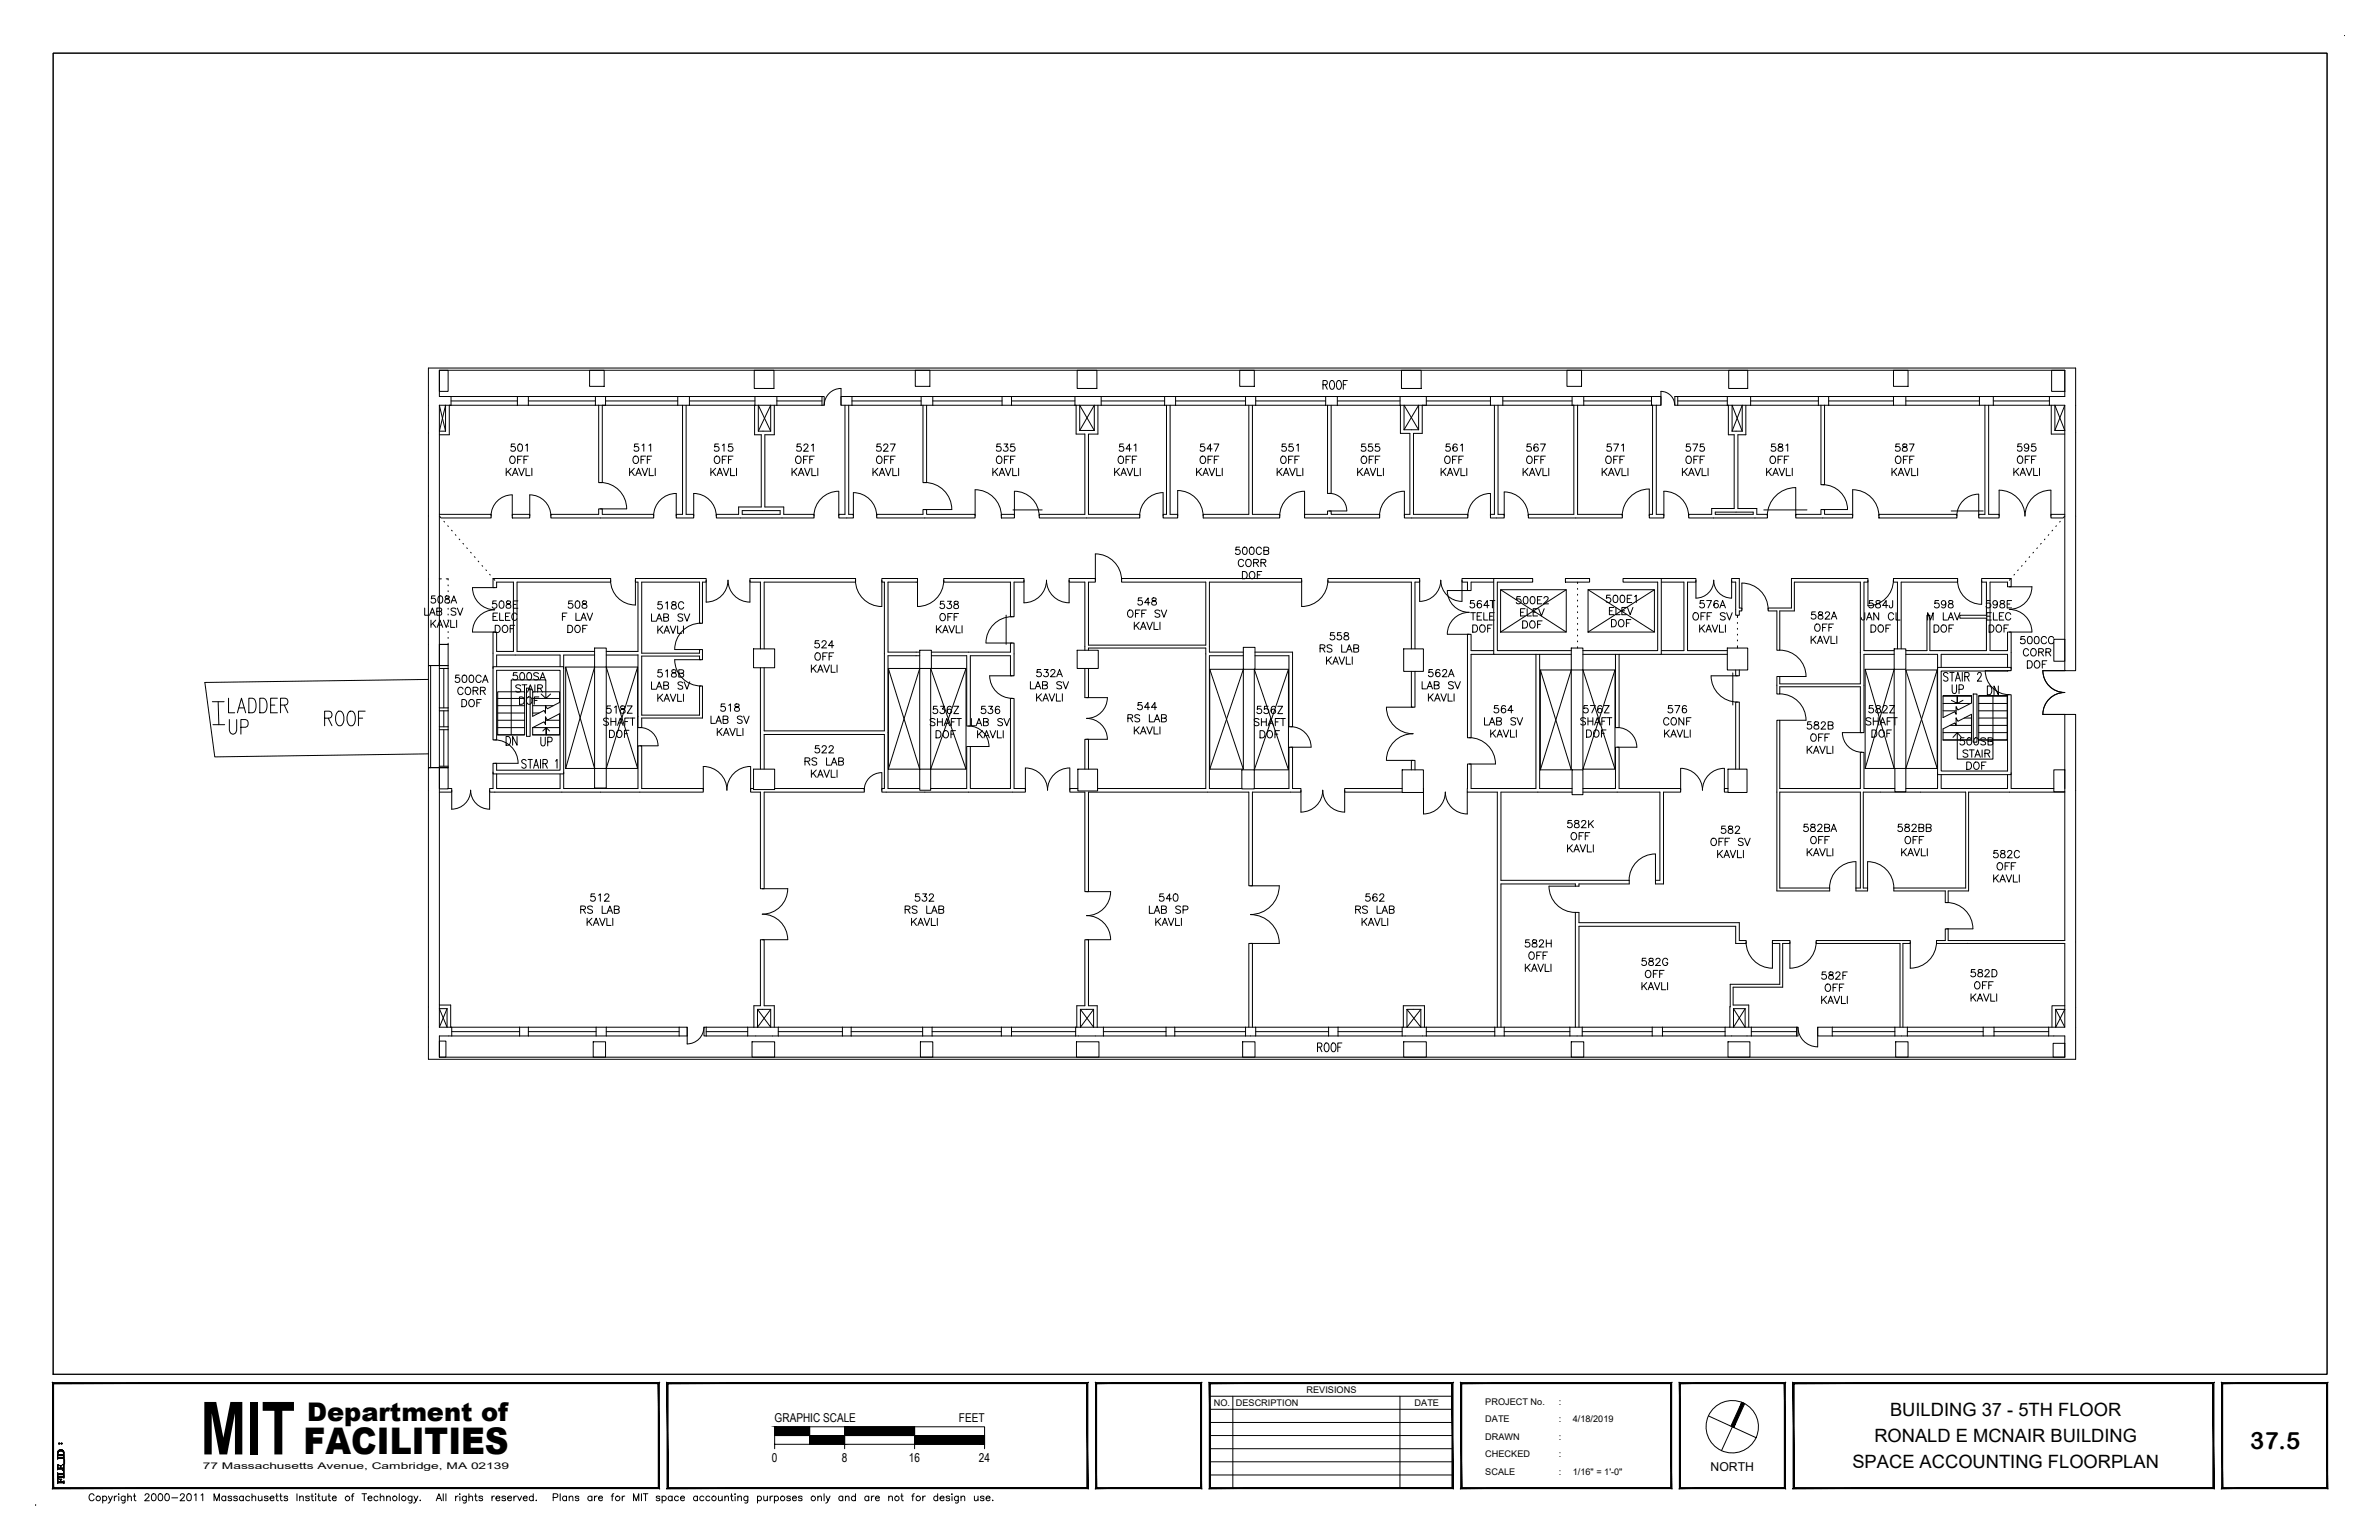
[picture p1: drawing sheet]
<svg xmlns="http://www.w3.org/2000/svg" width="432mm" height="279mm" viewBox="0 0 432 279" stroke-linecap="round" stroke-linejoin="round" font-family="sans-serif">
<defs><g id="words">
<text font-size="13.3" x="36.4" y="263.9">MIT</text>
<text font-size="6.7" x="55.1" y="263.9">FACILITIES</text>
<text font-size="6.2" x="58.2" y="133">ROOF</text>
<g font-size="5.7">
<text x="40.6" y="130.5">LADDER</text>
<text x="40.6" y="134.4">UP</text>
</g>
<g font-size="4.9">
<text x="359.8" y="127.4">DN</text>
<text x="91" y="136.5">DN</text>
</g>
<text font-size="4.7" x="55.8" y="257.7">Department of</text>
<g font-size="4.4">
<text x="353.5" y="127">UP</text>
<text x="97.4" y="136.5">UP</text>
<text x="238.1" y="191.9">ROOF</text>
</g>
<text font-size="4.3" x="408.4" y="262.8">37.5</text>
<g font-size="3.3">
<text x="343.1" y="256.9">BUILDING 37 - 5TH FLOOR</text>
<text x="340.2" y="261.7">RONALD E MCNAIR BUILDING</text>
<text x="336.2" y="266.4">SPACE ACCOUNTING FLOORPLAN</text>
</g>
<g font-size="2.2">
<text x="140.6" y="258.1">GRAPHIC SCALE</text>
<text x="174" y="258.1">FEET</text>
<text x="140.1" y="265.2">0</text>
<text x="152.8" y="265.2">8</text>
<text x="165" y="265.2">16</text>
<text x="177.7" y="265.2">24</text>
<text x="310.5" y="266.8">NORTH</text>
</g>
<g font-size="1.7">
<text x="220.3" y="255.1">NO.</text>
<text x="224.3" y="255.1">DESCRIPTION</text>
<text x="237.1" y="252.7">REVISIONS</text>
<text x="256.8" y="255.1">DATE</text>
<text x="269.6" y="254.9">PROJECT No.</text>
<text x="282.9" y="254.9">:</text>
<text x="269.6" y="258.1">DATE</text>
<text x="269.6" y="261.3">DRAWN</text>
<text x="282.9" y="258.1">:</text>
<text x="282.9" y="261.3">:</text>
<text x="285.5" y="258.1">4/18/2019</text>
<text x="36.8" y="266.6">77 Massachusetts Avenue, Cambridge, MA 02139</text>
<text x="269.6" y="267.6">SCALE</text>
<text x="269.6" y="264.4">CHECKED</text>
<text x="282.9" y="267.6">:</text>
<text x="282.9" y="264.4">:</text>
<text x="285.5" y="267.6">1/16&quot; = 1'-0&quot;</text>
</g>
</g></defs>
<!-- layer: A-WALL-PHTM -->
<g fill="none" stroke="#000" stroke-width=".18">
<path d="M79.7 93.6l.3 .3M80.6 94.6l.1 .1M81.3 95.4l.1 .1M82 96.2l.1 .1M82.6 97l.2 .1M83.3 97.8l.2 .1M84 98.6l.2 .1M84.7 99.4l.1 .1M369.8 99.4l-.1 .1M370.5 98.6l-.1 .1M371.2 97.8l-.1 .1M371.9 97l-.1 .1"/>
<path d="M372.6 96.2l-.2 .1M373.2 95.4l-.1 .1M373.9 94.6l-.1 .1M374.8 93.6l-.3 .3M79.7 105h.4M81 105h.3v.2M81.3 106.1v.2M81.3 107.2v.2M81.3 108.2v.2M81.3 109.3v.2M81.3 110.4v.1M81.3 111.4v.2"/>
<path d="M81.3 112.5v.1M81.3 113.5v.2M81.3 114.6v.2M81.3 115.6v.2M81.3 116.7v.2M85.4 100.2l.1 .1M86.1 101l.1 .1M86.8 101.8l.1 .1M87.5 102.6l.1 .1M88.2 103.4l.1 .1M88.9 104.2l.1 .1M89.6 105l.2 .3"/>
<path d="M286.3 105.6v.3M286.3 106.8v.1M286.3 107.8v.2M286.3 108.9v.1M286.3 109.9v.2M286.3 111v.2M286.3 112v.2M286.3 113.1v.2M286.3 114.2v.1M286.3 115.2v.2M286.3 116.3v.2M286.3 117.3v.3"/>
<path d="M315.4 111.6v.4M315.4 112.9v.2M315.4 114v.2M315.4 115.1v.1M315.4 116.1v.2M315.4 117.2v.4M364.9 105l-.2 .3M365.6 104.2l-.1 .1M366.3 103.4l-.1 .1M367 102.6l-.1 .1M367.7 101.8l-.1 .1M368.4 101l-.1 .1"/>
<path d="M369.1 100.2l-.1 .1"/>
</g>
<!-- layer: A-WALL -->
<g fill="none" stroke="#000" stroke-width=".18">
<path d="M80.9 73.5v4.7h-1.2M81.5 73.5v5.4h-1.8M108.7 73.5v14.1h.6v-14.1M123.9 73.5v19.8h-1.2v.7h3.2v-.7h-1.4v-19.8M137 73.5v5.4h1.2v13.1h-4.1v1.3h-4.1v.7h17.8v-.7h-5.5v-1.3h-3.5v-13.1h1.7v-5.4M137.6 73.5v4.7h2.3v-4.7M153.4 73.5v19.8h-1.2v.7h2.7v-.7h-.9v-19.8M167.5 73.5v14.1h.7v-14.1M195.3 73.5v5.3h1.6v14.5h-8.3v.7h18.3v-.7h-9.3v-14.5h1.7v-5.3M196 73.5v4.6h2.6v-4.6M211.7 73.5v19.8h-.6v.7h2.7v-.7h-1.4v-19.8M226.7 73.5v19.8h-8.3v.7h13.9v-.7h-5v-19.8"/>
<path d="M241 73.5v16h.6v-16M254.2 73.5v5.1h1.7v14.7h-1v.7h11.5v-.7h-9.8v-14.7h1.5v-5.1M254.8 73.5v4.5h2.7v-4.5M271.2 73.5v19.8h-.7v.7h2.5v-.7h-1.1v-19.8M285.7 73.5v19.8h-8.3v.7h17.1v-.7h-8.2v-19.8M299.9 73.5v19.8h-.5v.7h2.6v-.7h-1.4v-19.8M313.7 73.5v5.4h1.1v13.4h-4.1v1h-4.2v.7h14.3v-.7h-1.9v-1h-3.5v-13.4h1.5v-5.4M314.4 73.5v4.7h1.8v-4.7M330.5 73.5v14.4h.7v-14.4M360.3 73.5v19.8h-1.2v.7h3.8v-.7h-2v-19.8M372.3 73.5v5.3h2.5M373 73.5v4.6h1.8"/>
<path d="M79.7 93.3h9.4v.7h-9.1M93 93.3h3.2v.7h-3.2zM100 93.3h8.7v-1h.6v1h9.4v.7h-18.7zM134.7 92.6h6.9v.7h-6.9zM159.1 93.3h8.4v-.9h.7v.9h8.8v.7h-17.9zM181.8 93.3h2.3v.7h-2.3zM183.9 92.5h5.3M236.8 93.3h4.2v-.6h.6v.6h8.8v.7h-13.6zM311.3 92.9h6.9v.4h-6.9zM320.1 92.5h7.9M325.9 93.3h4.6v-.9h.7v.9h5.1v.7h-10.4zM341 93.3h14.2v.7h-14.2z"/>
<path d="M354.2 92.7h5.8M374.8 93.3h-2.5v.7h2.2M79.7 116.9h1.6M107.9 118.2h-14.1v-12.6h17v-.6h-21.3v1.6h.6v-1h3.1v12.6h-3.1v-3.5h-.6v6.6M107.9 118.8h-5.6v2.5M110 118.2h5.8v-12.6h-.5v-.6h12.9v.6h-.7v7.5h-.5v-7.5h-10.5v12.9h10.5v-.7h.5v1.9h-.5v-.7h-10.5v10.7h10.5v-5.2h.5v5.8h-11v1.7h-.7v-13.2M110 118.8h5.8M138 117.7v-12.1h-1.9v-.6h19.2v.6h-16.6v12.1M166.9 118.3h-5.7v-12.7h5.3v-.6h-6.4v.6h.4v27h-21.8v-11.4M166.9 119h-5.7v24.1h5.7M169.1 118.3h14.3v-1.6h.7v5.9h-.7v-3.6h-7.3v12.7h-.6v-12.7h-6.4M171.3 105h14.6v.6h-1.8v6.3h-.7v-6.3h-12.1z"/>
<path d="M182.6 111.6v5.3M196.9 118v-12.4h-2.9v-.6h4.8v.6h-1.2v11.4h21.3v-11.4h-15.3v-.6h32.7v.6h-16.8v12.7h6.2M197.6 118v-.4h21.3v25.5h-19.7M225.7 119h-6.2v24.1h5.9M227.8 118.3h6.8v13.6h-.7v-12.9h-6.1M256.2 117.7v-12.1h-15.2v-.6h16.7v.6h-.9v12.1M271.1 118h-4.1v-2.9h-.6v18.8h.6v-15.2h4.1M271.4 105h-6v.6h1v1.5h.6v-1.5h4.1M278.8 118.7v24.4h-11.8v-4.5h-.6l-.1 5.1h5.5v42.7M279.5 118.7v24.4h5.8M293.2 118.7v13.3h.7v-13.3M301.2 105h6.6v.6h-1.5v12.4h7.2"/>
<path d="M301.5 105.6h4.1v12.4h-4.1M301.5 118.7h12M314.3 105h1.4v5.3h.5v.5h-.5v.8h-.7v-6h-.7zM343.8 118h-5.5v-12.4h.7v-.6h-13.8v5.3h-4.3v.5h1.6v7.2h.5v-7.2h2.7v-5.2h12v18.5h-14.7v-1.4h-.5v3.2h.5v-1.3h14.7v8.3h.6v-14.2h5.5M344.4 117.7v-12.1h-.7v-.6h11.6v.6h-10.2v12.1M345.9 118h3.9v-6.4h.5v6.4h10.2v-5.8h-4.8v-.6h4.8v-6h-.8v-.6h5.3v1.5h-.6v-.9h-3.2v12.4h3.2v-3.3h.6v6.7M345.9 118.7h5.8v2.7M90.1 121v-2.2h11.6v2.2M138 121.2v18.3M138.7 139.5v-6.2h21.8v9.8h-.4v.6h26v-.6h-2v-16.4h-.7v16.4h-7.3v-7.7h-.6v7.7h-6.6M175.8 131.7a3.7 3.7 0 0 1 3.7 3.7h-3.7M196.9 139.5v-5.4h.7v5.4"/>
<path d="M196.9 121.3v5.3h.7v-5.3M256.2 139.7v-1.7h.6v1.7M256.2 121.8v6.5h.6v-6.5M314.5 122.1v5.8M315 139.5v-12.1h.7v12.1M315 121.6v1h.7v-1M352.3 121.1v-2.4h12.1v2.4M81.3 143.1h.7v.6h-2.3M89.5 140.1v3h-.6v.6h38.7v-.6h-11.1v-7.8h-.7v7.8h-13.5v-3M90.1 140.4v2.7h11.6v-2.7M136.8 143.1h-.6v.6h1.8v17.5h.7v-17.5h18.2v-.6h-16.3M195.6 143.1h-1.4v.6h2.7v18.1h.7v-18.1h29.1v17h.6v-17h8.8v-.6h-1.5v-7.5h-.7v7.5h-6.2"/>
<path d="M254.5 143.1h-10.4v.6h10.4M258.4 143.1v.6M285.3 143.7h-12.9v16h23.3v.7h-9.1v.4h-.7v-.4h-13.5v26M287.3 143.1h5.9v-7.5h.7v7.5h11.1v.6h-3.1v16.7h-1.4v-.7h.8v-16h-14M313.6 143.1h-.6v.6h.6M343.9 143.1h-5.6v-6.6h-.6v6.6h-14.7v-12.4h-.5v30.9h9.6v-.5h-9.1v-17.4h14.7v17.4h-.8v.5h2.1v-.5h-.8v-17.4h18.6v17.4h-13.1v.5h9.4v2.2h.5v-2.2h3.7v-17.9h17.5M351.7 140.2v2.9h-5.8M352.3 140.5v2.6h12.1v-2.6M365 140.2v2.9h7.8M374.8 170.6h-21.2v-2.1h-.5v2.1h-1.6v.6h23.3M79.7 182.3h2.1v4.1M79.7 183h1.4v3.4"/>
<path d="M136.8 186.4v-3.9h1.2v-12h.7v12h1.8v3.9M137.5 186.4v-3.3h2.4v3.3M195.4 186.4v-3.9h1.5v-12h.7v12h1.6v3.9M196.1 186.4v-3.3h2.4v3.3M226.7 186.4v-15.2h.6v15.2M254.7 186.4v-3.9h3.8v3.9M255.4 186.4v-3.3h2.5v3.3M285.9 186.4v-20.9h.7v1.9h29.1v3.2h1.2v.6h-1.9v-3.1h-28.4v18.3M314 186.4v-7.8h9v-7.4h-1.3v-.6h3.2v.6h-1.3v7.9h-9v3.2h2.8v4.1M314 182.7h.1M314.6 186.4v-3.4h2.2v3.4M344.9 186.4v-15.2h-15.3v-.6h17.1v.6h-1.3v15.2"/>
<path d="M374.8 182.5h-2.4v3.9M374.8 183.1h-1.7v3.3"/>
</g>
<!-- layer: A-DOOR -->
<g fill="none" stroke="#000" stroke-width=".18">
<path d="M149.6 73.5a3 3 0 0 1 3-3v3M304 73.5a2.51 2.51 0 0 0-2.5-2.5v2.5M89.1 93.6a3.8 3.8 0 0 1 3.9-3.8v3.8M100 93.6a3.8 3.8 0 0 0-3.9-3.8l.1 3.8M109 87.5a4.8 4.8 0 0 1 4.7 4.8M109 92.3h4.7M118.6 93.6a4.1 4.1 0 0 1 4.1-4.1v4.1M130 93.6a4.1 4.1 0 0 0-4.1-4.1v4.1M152.2 89.1a4.5 4.5 0 0 0-4.5 4.5M152.2 89.1v4.5M159.1 93.6a4.2 4.2 0 0 0-4.2-4.2v4.2M167.9 87.5a4.9 4.9 0 0 1 4.9 4.9h-4.9"/>
<path d="M177 88.9a4.8 4.8 0 0 1 4.8 4.7M177 88.9v4.7M184.1 89.1a4.5 4.5 0 0 1 4.5 4.5M184.1 89.1v4.5M206.9 93.6a4.2 4.2 0 0 1 4.2-4.2v4.2M213.7 89a4.6 4.6 0 0 1 4.7 4.6M213.8 89v4.6M236.8 89.1a4.5 4.5 0 0 0-4.5 4.5M236.8 89.1v4.5M241.3 89.5a3.2 3.2 0 0 1 3.1 3.2h-3.1M254.9 89.1a4.5 4.5 0 0 0-4.5 4.5M254.9 89.1v4.5"/>
<path d="M266.4 93.6a4.1 4.1 0 0 1 4.1-4.1v4.1M277.4 93.6a4.4 4.4 0 0 0-4.4-4.3v4.3M299.3 88.7a4.9 4.9 0 0 0-4.9 4.9M299.4 88.7v4.9M302 89.1a4.5 4.5 0 0 1 4.5 4.5M302 89.1v4.5M320.8 93.6a5.2 5.2 0 0 1 5.1-5.1v5.1M330.8 87.9a4.5 4.5 0 0 1 4.5 4.5h-4.5M336.3 88.9a4.8 4.8 0 0 1 4.7 4.7M336.3 88.9v4.7M355.2 93.6a4 4 0 0 1 3.9-3.9v3.9M362.8 88.9a4.7 4.7 0 0 1 4.7 4.7 4.7 4.7 0 0 1 4.7-4.7"/>
<path d="M362.9 88.9v4.7M372.3 88.9v4.7M89.8 106.6h-4a4 4 0 0 0 4 4 4 4 0 0 0-4 4.1h4M110.8 105.3a4.5 4.5 0 0 0 4.5 4.5M115.3 105.3v4.5M127.2 113.1a4.8 4.8 0 0 0-4.7 4.7h4.7M127.2 119.7h-4.7a4.8 4.8 0 0 0 4.7 4.8M128.2 109.2a4 4 0 0 0 3.9-3.9 4 4 0 0 0 4 3.9M128.2 105.3v4M136.1 105.3v4M155.3 105.3a4.8 4.8 0 0 0 4.7 4.7l.1-4.7M171.3 105.3a4.8 4.8 0 0 1-4.8 4.7v-4.7"/>
<path d="M183.7 111.9a4.8 4.8 0 0 0-4.7 4.8h4.7M185.8 109.4a4.1 4.1 0 0 0 4.1-4.1 4.1 4.1 0 0 0 4.1 4.1M185.9 105.3v4.1M194 105.3v4.1M203.6 105.3a4.8 4.8 0 0 0-4.8-4.8v4.8M236.3 105.3v4.7M241 105.3a4.8 4.8 0 0 1-4.8 4.7M257.7 105.3v3.8M262.7 107.1a4 4 0 0 0 4 4 4 4 0 0 0-4 4M262.7 115.1h4M262.7 107.1h4M265.4 105.3l-.1 3.8a3.8 3.8 0 0 1-3.8-3.8 3.8 3.8 0 0 1-3.8 3.8"/>
<path d="M307.8 105.3v3.2M314.3 105.3v3.2a3.2 3.2 0 0 1-3.2-3.2 3.2 3.2 0 0 1-3.3 3.2M316.1 105.8a4.8 4.8 0 0 1 4.8 4.8M316.2 105.8v4.8M323 118a4.8 4.8 0 0 1 4.8 4.7h-4.8M343.7 105.3a4.6 4.6 0 0 1-4.7 4.6v-4.6M355.3 105.3a4.4 4.4 0 0 0 4.4 4.3M359.7 105.3v4.3M364.7 110.6a4.1 4.1 0 0 1 4.1 4.1h-4.1M364.7 106.5h4.1a4.1 4.1 0 0 1-4.1 4M89.8 134.2a4.2 4.2 0 0 1 4.2 4.3h-4.2M116.1 132a3.3 3.3 0 0 1 3.3 3.3h-3.3"/>
<path d="M136.2 139.1a4.3 4.3 0 0 0-4.3 4.3M136.2 139.1v4.3M183.7 122.6h-4.1a4.1 4.1 0 0 0 4.1 4.1M186.1 139.3a4 4 0 0 1 4 4.1 4 4 0 0 1 4.1-4.1v4.1M186.1 139.4v4M197.2 126.6h3.8a3.8 3.8 0 0 1-3.8 3.7 3.8 3.8 0 0 1 3.8 3.8h-3.8M234.3 131.8a3.7 3.7 0 0 1 3.7 3.8M234.3 135.6h3.7M251.6 128.3a4.8 4.8 0 0 0 4.9 4.8M251.7 128.3h4.8M256.5 133.1a4.8 4.8 0 0 0-4.9 4.8l4.9 .1M266.7 133.8a4.8 4.8 0 0 1 4.7 4.8h-4.7"/>
<path d="M293.5 132a3.6 3.6 0 0 1 3.6 3.6M293.5 135.6h3.6M305 139.4a4 4 0 0 1 4 4 4 4 0 0 1 4-4M305 139.4v4M310.6 122.6a4.8 4.8 0 0 0 4.7 4.8M310.6 122.6h4.8M313 139.4v4M323 125.9a4.8 4.8 0 0 1 4.8 4.8h-4.8M338 132.9h-3.6a3.6 3.6 0 0 0 3.6 3.6M370.8 121.7a4 4 0 0 0 4 3.9 4 4 0 0 0-4 4M370.8 121.7h4M370.8 129.6h4"/>
<path d="M82 146.8a3.4 3.4 0 0 0 3.4-3.4 3.4 3.4 0 0 0 3.5 3.4M82 143.4v3.4M88.9 143.4v3.4M131.9 143.4a4.3 4.3 0 0 0-4.3-4.3v4.3M160 140.2a3.2 3.2 0 0 0-3.1 3.2M160.1 140.2v3.2M236.1 143.4v3.9a4 4 0 0 0 4-3.9 4 4 0 0 0 4 3.9M244.1 143.4v4M258.4 143.7v4a4 4 0 0 0 3.9-4 4 4 0 0 0 4 4v-4M300.5 154.9a4.8 4.8 0 0 0-4.8 4.8M300.5 155v4.7M336.8 156.3a4.8 4.8 0 0 0-4.7 4.8"/>
<path d="M336.9 156.4v4.7M339 156.3a4.8 4.8 0 0 1 4.7 4.8M339 156.4v4.7M138.4 161.2h4.6a4.6 4.6 0 0 1-4.7 4.7 4.6 4.6 0 0 1 4.7 4.6h-4.6M197.2 161.8h4.4a4.3 4.3 0 0 1-4.4 4.3 4.4 4.4 0 0 1 4.4 4.4h-4.4M227 160.7h5.2a5.3 5.3 0 0 1-5.2 5.2 5.2 5.2 0 0 1 5.2 5.3h-5.2M285.9 160.8h-4.8a4.8 4.8 0 0 0 4.8 4.7M316.9 170.9a4.8 4.8 0 0 0 4.8 4.8M321.7 170.9v4.8M324.9 170.9v4.8M329.6 170.9a4.8 4.8 0 0 1-4.7 4.8M351.5 170.9a4.8 4.8 0 0 1-4.8 4.8v-4.8"/>
<path d="M353.3 163.7a4.8 4.8 0 0 1 4.8 4.8h-4.8M127.8 186.4a3 3 0 0 1-3.1 3v-3M326.3 186.4a3.6 3.6 0 0 0 3.6 3.5M329.9 186.4v3.5"/>
</g>
<!-- layer: A-MISC -->
<g fill="none" stroke="#000" stroke-width=".18">
<path d="M79.7 73.5l1.2 4.7M80.9 73.5l-1.2 4.7M137.6 73.5l2.3 4.7M139.9 73.5l-2.3 4.7M196 73.5l2.6 4.6M198.6 73.5l-2.6 4.6M254.8 73.5l2.7 4.5M257.5 73.5l-2.7 4.5M314.4 73.5l1.8 4.7M316.2 73.5l-1.8 4.7M373 73.5l1.8 4.6M374.8 73.5l-1.8 4.6"/>
<path d="M272.4 107h11.9v7.7h-11.9zM272.4 107l11.9 7.7M284.3 107l-11.9 7.7M288.2 107h12.1v7.7h-12.1zM288.2 107l12.1 7.7M300.3 107l-12.1 7.7M38.5 127.3h2.2M77.8 123.3l-40.6 .5 1.8 13.5 38.8-.5M90.3 125.5h4.9v7.8h-4.9zM90.3 130.7h4.9M90.3 129.4h4.9M90.3 128h4.9"/>
<path d="M90.3 126.7h4.9M96.7 125.5h4.9v1.9l-2.3 1.2-.3-.6v1.4l-.2-.5-2.1 1.1zM96.7 132l2.1-1 .2 .4v-1.4l.3 .7 2.3-1.2v3.8h-4.9M96.7 129.4h1.1M96.7 128h3.7M96.7 126.7h4.9M98.2 125.9l.9 .8M99 129.4h.1M99 130.7h2.6M99.9 125.9l-.8 .8v-3.3h-6.3v9.9M102.7 121h5.2v18.4h-5.2zM102.7 121l5.2 18.4"/>
<path d="M107.9 121l-5.2 18.4M110 121h5.7v18.4h-5.7zM110 121l5.7 18.4M115.7 121l-5.7 18.4M161.2 121.3h5.7v18.2h-5.7zM161.2 121.3l5.7 18.2M166.9 121.3l-5.7 18.2M168.9 121.3h6.4v18.2h-6.4zM168.9 121.3l6.4 18.2M175.3 121.3l-6.4 18.2M219.6 121.4h6.1v18.1h-6.1zM219.6 121.4l6.1 18.1"/>
<path d="M225.7 121.4l-6.1 18.1M227.7 121.4h6.2v18.3h-6.2zM227.7 121.4l6.2 18.3M233.9 121.4l-6.2 18.3M279.6 121.6h5.6v18.1h-5.6zM279.6 121.6l5.6 18.1M285.2 121.6l-5.6 18.1M287.3 121.6h5.8v17.9h-5.8zM287.3 121.6l5.8 17.9M293.1 121.6l-5.8 17.9M338.5 121.4h5.3v18h-5.3zM338.5 121.4l5.3 18"/>
<path d="M343.8 121.4l-5.3 18M345.9 121.6h5.7v17.8h-5.7zM345.9 121.6l5.7 17.8M351.6 121.6l-5.7 17.8M352.7 126.2h5.1v1.3l-2.4 1.3-.4-.6v1.4l-.2-.5-2.1 1.1zM352.7 132.2l2.1-1 .2 .4v-1.3l.4 .6 2.4-1.3v4.7h-5.1zM352.7 134.3h5.1M352.7 132.9h5.1M352.7 129h2.3M353.9 131.6h3.9M355 130.3h.1M355.3 132.9l-.8 .9"/>
<path d="M356.5 130.3h1.3M359.1 126.2h5.2v8.1h-5.2zM359.1 134.3h5.2M359.1 132.9h5.2M359.1 131.6h5.2M359.1 130.3h5.2M361.7 126.2v11.5h-6.4v-4.8l.7 .9M79.7 183l1.4 3.4M81.1 183l-1.4 3.4M137.5 183.1l2.4 3.3M139.9 183.1l-2.4 3.3M196.1 183.1l2.4 3.3"/>
<path d="M198.5 183.1l-2.4 3.3M255.4 183.1l2.5 3.3M257.9 183.1l-2.5 3.3M314.6 183l2.2 3.4M316.8 183l-2.2 3.4M373.1 183.1l1.7 3.3M374.8 183.1l-1.7 3.3"/>
</g>
<!-- layer: A-WALL-CORE -->
<g fill="none" stroke="#000" stroke-width=".18">
<path d="M79.7 67.2h1.6v3.8h-1.6zM107 67.2h2.7v2.9h-2.7zM136.9 67.2h3.6v3.3h-3.6zM152.6 71.9h148.9v1.6h-148.9zM166.1 67.2h2.7v2.9h-2.7zM195.5 67.2h3.6v3.3h-3.6zM225 67.2h2.7v2.9h-2.7zM254.4 67.2h3.6v3.3h-3.6zM284.4 67.2h2.7v2.9h-2.7zM313.8 67.2h3.4v3.3h-3.4zM343.7 67.2h2.6v2.9h-2.6zM372.4 67.2h2.4v3.8h-2.4z"/>
<path d="M79.7 116.9v-43.4h69.9v-1.6h-69.9v-4.7h295.1v4.7h-70.8v1.6h70.8v48.2h1.9v-54.9h-298.9v53.9h3.5v18.6h-3.5v52.9h298.9v-62.6h-1.9v13.5M79.7 116.9h1.6v3.8h-1.6zM79.7 116.9v3.8h1.6M107.9 117.6h2.1v3.4h-2.1zM136.8 117.7h3.8v3.5h-3.8zM166.9 118h2.2v3.3h-2.2zM195.5 118h3.8v3.3h-3.8zM225.7 117.4h2.1v4h-2.1zM254.8 117.7h3.6v4.1h-3.6zM284.1 105h4.4v.6h-4.4zM285.2 118h-13.4v-12.4h6.4v-.6h-7.1v13.7h14.1M285.2 117.6h2.1v4h-2.1z"/>
<path d="M287.3 118h13.6v-12.4h-6.3v-.6h6.9v13.7h-14.2M313.5 117.6h3.7v4h-3.7zM343.8 117.7h2.1v3.7h-2.1zM372.8 116h2v4h-2zM77.8 120.7h.4v18.6h-.4zM77.8 120.7h1.9v18.6h-1.9M81.3 139.3h-1.6v3.8h1.6v-3.8h-1.6v3.8M89.5 121h12.8v19.4h-12.8v-1.9h.6v1.2h11.6v-18.1h-11.6v12.7h-.6zM95.6 124.9h.6v8.7h-.6zM107.9 139.4h2.1v3.6h-2.1zM136.8 139.5h3.8v3.7h-3.8zM166.9 139.5h2v3.9h-2z"/>
<path d="M195.6 139.5h3.6v4h-3.6zM225.4 139.7h2.3v3.4h-2.3zM254.5 139.7h3.9v4.1h-3.9zM285.3 139.7h2v4.5h-2zM313.6 139.5h3.5v4.3h-3.5zM343.9 139.4h2v4.3h-2zM351.7 121.1h13.3v.6h-.6h-12.1v18.2h12.1v-13.9h.6v14.5h-13.3zM358.2 125.9h.6v8.8h-.6zM360.3 121.7a4.4 4.4 0 0 0 4.4 4.3M360.3 121.7h4.4M372.8 139.7h2v4h-2zM79.7 143.1v43.3h45v1.6h-45v3.8h295.1v-3.8h-44.9v-1.6h44.9v-15.2"/>
<path d="M374.8 143.7v26.9M79.7 188.9h1.2v2.9h-1.2zM107.7 189h2.2v2.8h-2.2zM136.5 189h4.1v2.8h-4.1zM167.1 189h2.2v2.8h-2.2zM195.4 189h4.1v2.8h-4.1zM225.5 189h2.3v2.8h-2.3zM241.1 188h-113.3v-1.6h198.5v1.6h-83.4M254.8 189h4.1v2.8h-4.1zM285.2 189h2.3v2.8h-2.3zM313.6 189h4v2.8h-4zM344.1 189h2.2v2.8h-2.2z"/>
<path d="M372.7 189.3h2.1v2.5h-2.1z"/>
</g>
<!-- layer: A-GLAZ -->
<g fill="none" stroke="#000" stroke-width=".18">
<path d="M81.9 72.7h12M81.9 71.9v1.6M93.9 71.9v1.6M95.9 72.7h12.2M95.9 71.9v1.6M108.1 71.9v1.6M109.9 72.7h13.1M109.9 71.9v1.6M123 71.9v1.6M125.1 72.7h11.9M125.1 71.9v1.6M137 71.9v1.6"/>
<path d="M141 72.7h8.2M141 71.9v1.6M149.2 71.9v1.6M154.6 72.7h12.6M154.6 71.9v1.6M167.2 71.9v1.6M169.3 72.7h12.6M169.3 71.9v1.6M181.9 71.9v1.6M183.6 72.7h11.5M183.6 71.9v1.6M195.1 71.9v1.6"/>
<path d="M199.9 72.7h11.5M199.9 71.9v1.6M211.4 71.9v1.6M213.4 72.7h12.7M213.4 71.9v1.6M226.1 71.9v1.6M227.9 72.7h12.7M227.9 71.9v1.6M240.6 71.9v1.6M242.7 72.7h11.4M242.7 71.9v1.6M254.1 71.9v1.6"/>
<path d="M258.9 72.7h11.6M258.9 71.9v1.6M270.5 71.9v1.6M272.8 72.7h12.5M272.8 71.9v1.6M285.3 71.9v1.6M287.5 72.7h12.3M287.5 71.9v1.6M299.8 71.9v1.6M304.5 72.7h9M304.5 71.9v1.6M313.5 71.9v1.6"/>
<path d="M317.7 72.7h12.3M317.7 71.9v1.6M330 71.9v1.6M331.9 72.7h11.8M331.9 71.9v1.6M343.7 71.9v1.6M345.9 72.7h13.4M345.9 71.9v1.6M359.3 71.9v1.6M361.8 72.7h10.2M361.8 71.9v1.6M372 71.9v1.6"/>
<path d="M79.7 139h1.6M79.7 131.9h1.6M79.7 132.4h1.6M79.7 128.4h1.6M79.7 129h1.6M79.7 121.3h1.6M80.6 121.3v7.1M80.6 129v2.9M80.6 132.4v6.6M82 187.2h12.3M82 186.4v1.6M94.3 186.4v1.6"/>
<path d="M95.9 187.2h12.3M95.9 186.4v1.6M108.2 186.4v1.6M110 187.2h13.3M110 186.4v1.6M123.3 186.4v1.6M128.2 187.2h7.5M128.2 186.4v1.6M135.7 186.4v1.6M141.3 187.2h11.6M141.3 186.4v1.6M152.9 186.4v1.6"/>
<path d="M154.5 187.2h13M154.5 186.4v1.6M167.5 186.4v1.6M169.2 187.2h12.6M169.2 186.4v1.6M181.8 186.4v1.6M183.6 187.2h11.6M183.6 186.4v1.6M195.2 186.4v1.6M200.3 187.2h11.3M200.3 186.4v1.6M211.6 186.4v1.6"/>
<path d="M213.2 187.2h12.9M213.2 186.4v1.6M226.1 186.4v1.6M227.9 187.2h13.2M227.9 186.4v1.6M241.1 186.4v1.6M242.9 187.2h11.6M242.9 186.4v1.6M254.5 186.4v1.6M258.9 187.2h12.4M258.9 186.4v1.6M271.3 186.4v1.6"/>
<path d="M273 187.2h11.9M273 186.4v1.6M284.9 186.4v1.6M287.2 187.2h12.7M287.2 186.4v1.6M299.9 186.4v1.6M301.7 187.2h11.4M301.7 186.4v1.6M313.1 186.4v1.6M317.9 187.2h8.2M317.9 186.4v1.6M326.1 186.4v1.6"/>
<path d="M332.6 187.2h11.3M332.6 186.4v1.6M343.9 186.4v1.6M346.2 187.2h13.8M346.2 186.4v1.6M360 186.4v1.6M361.9 187.2h9.9M361.9 186.4v1.6M371.8 186.4v1.6"/>
</g>
<!-- layer: A-TEXT -->
<g fill="none" stroke="#000" stroke-width=".18">
<path d="M240.1 69.8l.7-.1 .1-.5-.3-.2h-.5v1.6M240.5 69.8l.4 .8M241.5 69.1l.2-.1a.89 .89 0 0 1 .3 1.6h-.1a.75 .75 0 0 1-.5-1.2zM242.8 69.1l.1-.1a.89 .89 0 0 1 .3 1.6h-.1a.75 .75 0 0 1-.5-1.2zM243.8 69.8h.5M244.6 69h-.8v1.6M95.5 138a.4 .4 0 0 0-.6-.2 .4 .4 0 0 0-.1 .6l.5 .2a.43 .43 0 0 1 .1 .7 .43 .43 0 0 1-.7-.2M96.2 137.8v1.6M96.9 139.4l.4-1.6 .5 1.6M97 138.8h.6M98.1 137.8v1.6M98.5 138.5h.7l.1-.3-.1-.3-.7-.1v1.6"/>
<path d="M98.9 138.5l.4 .9M100.8 138.1l.3-.3v1.6"/>
</g>
<!-- layer: A-AREA-FICM$TXT -->
<g fill="none" stroke="#000" stroke-width=".18">
<path d="M91.9 85v1.3M92.2 85.5l.6 .8M92.6 82.9l.2-.1a.62 .62 0 0 1 .7 .6 .62 .62 0 0 1-.7 .6l-.3-.4zM92.8 85l-.9 .8M93 86.3l.5-1.3 .5 1.3M93.2 85.8h.6M93.4 80.6h-.6v.5a.46 .46 0 0 1 .7 0 .46 .46 0 0 1-.1 .7 .46 .46 0 0 1-.7-.2M94 83.4h.5M94.1 80.6a.43 .43 0 0 1 .7 .2v.3a.57 .57 0 0 1-.3 .8h-.2a.83 .83 0 0 1-.2-1.3zM94.1 85l.6 1.3 .5-1.3M94.8 82.8h-.8v1.3M95.1 83.4h.5"/>
<path d="M95.4 80.8l.3-.2v1.3M95.5 85v1.3h.7M95.9 82.8h-.8v1.3M96.5 85v1.3M114.3 85v1.3M114.6 85.5l.5 .8M115.1 82.8a.62 .62 0 0 1 .8 .6 .62 .62 0 0 1-.8 .6l-.2-.4v-.3zM115.1 85l-.8 .8M115.4 86.3l.5-1.3 .5 1.3M115.6 85.8h.6M115.8 80.6h-.6l-.1 .5a.47 .47 0 0 1 .8 0 .47 .47 0 0 1-.1 .7 .47 .47 0 0 1-.7-.2M116.3 83.4h.6"/>
<path d="M116.5 80.8l.4-.2v1.3M116.5 85l.5 1.3 .5-1.3M117.2 82.8h-.9v1.3M117.5 83.4h.5M117.8 80.8l.3-.2v1.3M117.8 85v1.3h.8M118.3 82.8h-.8v1.3M118.9 85v1.3M129 85v1.3M129.3 85.5l.6 .8M129.8 82.9a.49 .49 0 0 1 .5-.1 .49 .49 0 0 1 .4 .5v.3a.51 .51 0 0 1-.6 .5 .51 .51 0 0 1-.5-.5zM129.9 85l-.9 .8"/>
<path d="M130.1 86.3l.6-1.3 .5 1.3M130.3 85.8h.7M130.4 80.6h-.6l-.1 .5a.47 .47 0 0 1 .7 0 .47 .47 0 0 1-.1 .7 .47 .47 0 0 1-.7-.2M131.1 80.8l.3-.2v1.3M131.1 83.4h.5M131.3 85l.5 1.3 .5-1.3M131.9 82.8h-.8v1.3M132.2 83.4h.5M132.6 85v1.3h.8M132.9 80.6h-.6l-.1 .5a.47 .47 0 0 1 .7 0 .47 .47 0 0 1-.1 .7 .47 .47 0 0 1-.6-.2M133 82.8h-.8v1.3M133.7 85v1.3"/>
<path d="M143.8 85v1.3M144.1 85.5l.5 .8M144.6 82.8a.62 .62 0 0 1 .8 .6 .62 .62 0 0 1-.8 .6l-.2-.4 .1-.5zM144.6 85l-.8 .8M144.9 86.3l.5-1.3 .5 1.3M145.1 85.8h.6M145.3 80.6h-.6l-.1 .5a.47 .47 0 0 1 .8 0 .47 .47 0 0 1-.1 .7 .47 .47 0 0 1-.7-.2M145.9 83.4h.4M145.9 80.9l.3-.3h.3l.2 .2-.2 .5-.6 .6h.8M146 85l.5 1.3 .5-1.3M146.7 82.8h-.8v1.3M147 83.4h.5"/>
<path d="M147.3 80.8l.3-.2v1.3M147.4 85v1.3h.7M147.8 82.8h-.8v1.3M148.4 85v1.3M158.4 85v1.3M158.8 85.5l.5 .8M159.3 82.8a.62 .62 0 0 1 .8 .6 .62 .62 0 0 1-.8 .6l-.2-.4v-.3zM159.3 85l-.9 .8M159.6 86.3l.5-1.3 .5 1.3M159.8 85.8h.6M159.8 80.6h-.6l-.1 .5a.47 .47 0 0 1 .8 0 .47 .47 0 0 1-.1 .7 .47 .47 0 0 1-.7-.2M160.4 80.9l.2-.3h.3l.3 .2-.2 .5-.6 .6h.8"/>
<path d="M160.5 83.4h.5M160.7 85l.5 1.3 .5-1.3M161.3 82.8h-.8v1.3M161.6 80.6h.9l-.6 1.3M161.7 83.4h.5M162 85v1.3h.8M162.5 82.8h-.8v1.3M163.1 85v1.3M180.2 85v1.3M180.5 85.5l.6 .8M181 82.9a.49 .49 0 0 1 .5-.1 .49 .49 0 0 1 .4 .5v.3a.51 .51 0 0 1-.6 .5 .51 .51 0 0 1-.5-.5zM181.1 85l-.9 .8"/>
<path d="M181.3 86.3l.6-1.3 .5 1.3M181.5 85.8h.7M181.6 80.6h-.6l-.1 .5a.47 .47 0 0 1 .7 0 .47 .47 0 0 1-.1 .7 .47 .47 0 0 1-.7-.2M182.2 80.6h.7l-.4 .5a.44 .44 0 0 1 .4 .7 .44 .44 0 0 1-.8-.2M182.3 83.4h.5M182.5 85l.5 1.3 .5-1.3M183.1 82.8h-.8v1.3M183.4 83.4h.5M183.8 85v1.3h.8M184.1 80.6h-.6l-.1 .5a.47 .47 0 0 1 .7 0 .47 .47 0 0 1-.1 .7 .47 .47 0 0 1-.6-.2M184.2 82.8h-.8v1.3M184.9 85v1.3"/>
<path d="M202.3 85v1.3M202.6 85.5l.6 .8M203.1 82.9a.48 .48 0 0 1 .5-.1 .48 .48 0 0 1 .3 .5v.3a.5 .5 0 0 1-.5 .5 .5 .5 0 0 1-.5-.5zM203.2 85l-.9 .8M203.4 86.3l.5-1.3 .5 1.3M203.6 85.8h.7M203.9 80.6h-.6l-.1 .5a.46 .46 0 0 1 .7 0 .46 .46 0 0 1-.1 .7 .46 .46 0 0 1-.7-.2M204.4 83.4h.5M204.6 85l.5 1.3 .5-1.3M205.2 82.8h-.8v1.3M205.3 81.4h-.9l.6-.8v1.3M205.5 83.4h.5"/>
<path d="M205.8 80.8l.4-.2v1.3M205.9 85v1.3h.7M206.3 82.8h-.8v1.3M207 85v1.3M217.2 85v1.3M217.5 85.5l.6 .8M217.9 82.9a.49 .49 0 0 1 .6-.1 .49 .49 0 0 1 .3 .5v.3a.51 .51 0 0 1-.5 .5 .51 .51 0 0 1-.5-.5zM218.1 85l-.9 .8M218.3 86.3l.5-1.3 .5 1.3M218.5 85.8h.6M218.6 80.6h-.7v.5a.47 .47 0 0 1 .7 0 .47 .47 0 0 1-.1 .7 .47 .47 0 0 1-.7-.2M219.3 83.4h.5"/>
<path d="M219.4 85l.6 1.3 .5-1.3M220 81.4h-.9l.6-.8v1.3M220.1 82.8h-.8v1.3M220.3 80.6h.9l-.6 1.3M220.4 83.4h.5M220.8 85v1.3h.7M221.2 82.8h-.8v1.3M221.8 85v1.3M225 99.3h-.6l-.1 .5a.47 .47 0 0 1 .7 0 .47 .47 0 0 1-.1 .7 .47 .47 0 0 1-.7-.2M225.7 99.3a.41 .41 0 0 1 .6 .2l.1 .3a.57 .57 0 0 1-.5 .8 .87 .87 0 0 1-.2-1.3zM226.9 99.3a.43 .43 0 0 1 .7 .2v.3a.57 .57 0 0 1-.5 .8 .85 .85 0 0 1-.2-1.3zM229 99.6a.48 .48 0 0 0-.6-.3 .48 .48 0 0 0-.4 .5v.3a.48 .48 0 0 0 .4 .5 .48 .48 0 0 0 .6-.3"/>
<path d="M229.4 99.9l.8-.1 .1-.2-.1-.2-.8-.1v1.3l.8-.1 .1-.3-.3-.3M231.8 85v1.3M232.1 85.5l.6 .8M232.6 82.9l.1-.1a.62 .62 0 0 1 .8 .6 .62 .62 0 0 1-.8 .6l-.3-.4zM232.7 85l-.9 .8M232.9 86.3l.5-1.3 .5 1.3M233.1 85.8h.7M233.4 80.6h-.7v.5a.46 .46 0 0 1 .7 0 .46 .46 0 0 1-.1 .7 .46 .46 0 0 1-.7-.2M233.9 83.4h.5M234.1 85l.5 1.3 .5-1.3M234.6 80.6h-.6l-.1 .5a.47 .47 0 0 1 .8 0 .47 .47 0 0 1-.1 .7 .47 .47 0 0 1-.7-.2M234.7 82.8h-.8v1.3"/>
<path d="M235 83.4h.5M235.3 80.8l.3-.2v1.3M235.4 85v1.3h.7M235.8 82.8h-.8v1.3M236.5 85v1.3M246.4 85v1.3M246.7 85.5l.6 .8M247.2 82.9a.49 .49 0 0 1 .5-.1 .49 .49 0 0 1 .4 .5v.3a.51 .51 0 0 1-.5 .5 .51 .51 0 0 1-.5-.5zM247.3 85l-.9 .8M247.6 86.3l.5-1.3 .5 1.3M247.7 85.8h.7M247.8 80.6h-.6l-.1 .5a.47 .47 0 0 1 .7 0 .47 .47 0 0 1-.1 .7 .47 .47 0 0 1-.6-.2"/>
<path d="M248.5 83.4h.5M248.7 85l.5 1.3 .5-1.3M249.1 80.6h-.7v.5a.46 .46 0 0 1 .7 0 .46 .46 0 0 1-.1 .7 .46 .46 0 0 1-.7-.2M249.3 82.8h-.8v1.3M249.6 83.4h.5M250 85v1.3h.8M250.3 80.6h-.6l-.1 .5a.47 .47 0 0 1 .7 0 .47 .47 0 0 1 0 .7 .47 .47 0 0 1-.7-.2M250.5 82.8h-.9v1.3M251.1 85v1.3M261.6 85v1.3M261.9 85.5l.6 .8M262.3 82.9a.48 .48 0 0 1 .6-.1 .48 .48 0 0 1 .3 .5v.3a.5 .5 0 0 1-.5 .5 .5 .5 0 0 1-.5-.5z"/>
<path d="M262.5 85l-.9 .8M262.7 86.3l.5-1.3 .5 1.3M262.9 85.8h.6M263.2 80.6h-.7v.5a.46 .46 0 0 1 .7 0 .46 .46 0 0 1-.1 .7 .46 .46 0 0 1-.7-.2M263.6 83.4h.6M263.8 85l.5 1.3 .6-1.3M264.5 80.7l-.1-.1a.43 .43 0 0 0-.6 .2 .75 .75 0 0 0 .3 1.1 .41 .41 0 0 0 .4-.4 .41 .41 0 0 0-.4-.5 .41 .41 0 0 0-.4 .4M264.5 82.8h-.9v1.3M264.8 83.4h.5M265.1 80.8l.3-.2v1.3M265.2 85v1.3h.7M265.6 82.8h-.8v1.3"/>
<path d="M266.2 85v1.3M276.5 85v1.3M276.8 85.5l.5 .8M277.2 82.9a.49 .49 0 0 1 .6-.1 .49 .49 0 0 1 .3 .5v.3a.51 .51 0 0 1-.5 .5 .51 .51 0 0 1-.5-.5zM277.3 85l-.8 .8M277.6 86.3l.5-1.3 .5 1.3M277.8 85.8h.6M277.8 80.6h-.6l-.1 .5a.47 .47 0 0 1 .8 0 .47 .47 0 0 1-.1 .7 .47 .47 0 0 1-.7-.2M278.5 83.4h.5M278.7 85l.5 1.3 .5-1.3M279.2 80.7l-.1-.1a.43 .43 0 0 0-.6 .2 .75 .75 0 0 0 .3 1.1 .41 .41 0 0 0 .4-.4 .41 .41 0 0 0-.4-.5 .41 .41 0 0 0-.4 .4M279.4 82.8h-.9v1.3"/>
<path d="M279.6 80.6h.9l-.6 1.3M279.7 83.4h.5M280 85v1.3h.8M280.5 82.8h-.8v1.3M281.1 85v1.3M290.8 85v1.3M291.1 85.5l.6 .8M291.6 82.9a.49 .49 0 0 1 .5-.1 .49 .49 0 0 1 .4 .5v.3a.51 .51 0 0 1-.6 .5 .51 .51 0 0 1-.5-.5zM291.7 85l-.9 .8M291.9 86.3l.6-1.3 .5 1.3M292.1 85.8h.7M292.4 80.6h-.6l-.1 .5a.47 .47 0 0 1 .7 0 .47 .47 0 0 1-.1 .7 .47 .47 0 0 1-.7-.2"/>
<path d="M292.9 80.6h.9l-.7 1.3M292.9 83.4h.5M293.1 85l.5 1.3 .5-1.3M293.7 82.8h-.8v1.3M294 83.4h.5M294.3 80.8l.4-.2v1.3M294.4 85v1.3h.8M294.8 82.8h-.8v1.3M295.5 85v1.3M305.4 85v1.3M305.7 85.5l.6 .8M306.1 82.9l.2-.1a.62 .62 0 0 1 .7 .6 .62 .62 0 0 1-.7 .6l-.3-.4z"/>
<path d="M306.3 85l-.9 .8M306.5 86.3l.5-1.3 .5 1.3M306.7 85.8h.6M306.7 80.6h-.6v.5a.46 .46 0 0 1 .7 0 .46 .46 0 0 1-.1 .7 .46 .46 0 0 1-.7-.2M307.2 80.6h.9l-.6 1.3M307.4 83.4h.5M307.6 85l.5 1.3 .5-1.3M308.3 82.8h-.9v1.3M308.6 83.4h.5M308.9 85v1.3h.8M309.3 80.6h-.7v.5a.46 .46 0 0 1 .7 0 .46 .46 0 0 1-.1 .7 .46 .46 0 0 1-.7-.2M309.4 82.8h-.8v1.3"/>
<path d="M310 85v1.3M320.6 85v1.3M321 85.5l.5 .8M321.4 82.9a.49 .49 0 0 1 .6-.1 .49 .49 0 0 1 .3 .5v.3a.51 .51 0 0 1-.5 .5 .51 .51 0 0 1-.5-.5zM321.5 85l-.9 .8M321.8 86.3l.5-1.3 .5 1.3M322 85.8h.6M322.2 80.6h-.6l-.1 .5a.47 .47 0 0 1 .7 0 .47 .47 0 0 1-.1 .7 .47 .47 0 0 1-.6-.2M322.7 83.4h.5M322.8 80.6v.4l.4 .1a.37 .37 0 0 1 .4 .4 .37 .37 0 0 1-.3 .4l-.5-.1-.1-.2a.66 .66 0 0 1 .8-.6v-.3a.5 .5 0 0 0-.7-.1zM322.9 85l.5 1.3 .5-1.3M323.5 82.8h-.8v1.3"/>
<path d="M323.9 83.4h.5M324.2 80.8l.3-.2v1.3M324.2 85v1.3h.8M324.7 82.8h-.8v1.3M325.3 85v1.3M343.4 85v1.3M343.7 85.5l.6 .8M344.1 82.9a.49 .49 0 0 1 .6-.1 .49 .49 0 0 1 .3 .5v.3a.51 .51 0 0 1-.5 .5 .51 .51 0 0 1-.5-.5zM344.3 85l-.9 .8M344.5 86.3l.5-1.3 .5 1.3M344.7 85.8h.6M344.8 80.6h-.7v.5a.47 .47 0 0 1 .7 0 .47 .47 0 0 1-.1 .7 .47 .47 0 0 1-.7-.2"/>
<path d="M345.4 80.6v.4l.4 .1a.37 .37 0 0 1 .4 .4 .37 .37 0 0 1-.3 .4l-.5-.1-.1-.2a.66 .66 0 0 1 .7-.6l.1-.3a.5 .5 0 0 0-.7-.1zM345.5 83.4h.5M345.7 85l.5 1.3 .5-1.3M346.3 82.8h-.8v1.3M346.6 80.6h.8l-.6 1.3M346.6 83.4h.5M347 85v1.3h.7M347.4 82.8h-.8v1.3M348.1 85v1.3M365.5 85v1.3M365.8 85.5l.6 .8M366.3 82.9a.48 .48 0 0 1 .5-.2 .48 .48 0 0 1 .3 .5v.4a.5 .5 0 0 1-.4 .5 .5 .5 0 0 1-.5-.5z"/>
<path d="M366.4 85l-.9 .8M366.7 86.3l.4-1.3 .6 1.3M366.9 85.8h.6M366.9 80.5h-.6l-.1 .6a.46 .46 0 0 1 .7 0 .46 .46 0 0 1-.1 .7 .46 .46 0 0 1-.6-.2M367.6 83.4h.5M367.8 85l.5 1.3 .5-1.3M368.2 81a.41 .41 0 0 1-.5 .3 .41 .41 0 0 1-.2-.6 .41 .41 0 0 1 .7 0v.3a.63 .63 0 0 1-.5 .9l-.2-.2M368.4 82.7h-.8v1.4M368.7 83.4h.5M369.1 85v1.3h.8M369.4 80.5h-.6l-.1 .6a.47 .47 0 0 1 .7 0 .47 .47 0 0 1 0 .7 .47 .47 0 0 1-.7-.2M369.6 82.7h-.9v1.4"/>
<path d="M370.2 85v1.3M77.1 110.3v1.3h.7M78 111.6l.5-1.3 .5 1.3M78.2 111.2h.6M78.2 112.5v1.3M78.5 113.1l.6 .7M79 108.1h-.6l-.1 .6a.46 .46 0 0 1 .7 0 .46 .46 0 0 1-.1 .6 .46 .46 0 0 1-.7-.1M79.1 112.5l-.9 .9M79.3 110.9h.7l.2-.3-.3-.3h-.6v1.3l.8-.1 .1-.3-.3-.3M79.3 113.8l.6-1.3 .5 1.3M79.5 113.4h.7M79.7 108.2a.45 .45 0 0 1 .6 .1l.1 .4a.57 .57 0 0 1-.5 .7 .83 .83 0 0 1-.2-1.2z"/>
<path d="M80.5 112.5l.5 1.3 .5-1.3M80.9 108.2v.3l.3 .2a.38 .38 0 0 1 .4 .3 .38 .38 0 0 1-.3 .4h-.4l-.2-.2a.66 .66 0 0 1 .8-.7v-.3zM81.8 112.5v1.3h.8M81.9 109.4l.5-1.3 .5 1.3M82.1 109h.6M82.8 110.5a.5 .5 0 0 0-.5-.2 .5 .5 0 0 0-.4 .3l.1 .2 .6 .3 .2 .3a.59 .59 0 0 1-.9 0M82.9 112.5v1.3M83 110.3l.5 1.3 .5-1.3M89.5 111.9h.5M89.9 113.4h.4a.7 .7 0 0 1 .5 .7 .7 .7 0 0 1-.5 .7h-.4zM90.1 109h-.6l-.1 .6a.46 .46 0 0 1 .7 0 .46 .46 0 0 1-.1 .7 .46 .46 0 0 1-.7-.2M90.3 111.2h-.8v1.4h.8"/>
<path d="M90.7 111.2v1.4h.7M90.8 109.1a.43 .43 0 0 1 .6 .2l.1 .3a.57 .57 0 0 1-.5 .8 .85 .85 0 0 1-.2-1.3zM91.4 113.5a.62 .62 0 0 1 .8 .6 .62 .62 0 0 1-.8 .6l-.2-.4v-.4zM91.8 111.9h.5M92 109.1v.4l.3 .1a.38 .38 0 0 1 .4 .3 .38 .38 0 0 1-.3 .5l-.4-.1-.1-.2a.66 .66 0 0 1 .7-.6l.1-.3a.48 .48 0 0 0-.7-.1zM92.6 111.2h-.8v1.4h.8M92.6 114.1h.5M93.2 109.7h.5M93.4 113.4h-.8v1.4M93.8 111.5a.48 .48 0 0 0-.5-.3 .48 .48 0 0 0-.4 .5v.3a.48 .48 0 0 0 .4 .6 .48 .48 0 0 0 .5-.4M94 109h-.8v1.4h.8M102.1 111.9h.5"/>
<path d="M102.9 111.2h-.8v1.4M103.1 113.4h.4a.7 .7 0 0 1 .5 .7 .7 .7 0 0 1-.5 .7h-.4zM103.9 109h-.7v.6a.47 .47 0 0 1 .7 0 .47 .47 0 0 1-.1 .7 .47 .47 0 0 1-.7-.2M104.5 113.6l.1-.1a.61 .61 0 0 1 .7 .6 .61 .61 0 0 1-.7 .6l-.3-.4zM104.5 111.2v1.4h.8M104.6 109.1a.41 .41 0 0 1 .6 .2l.1 .3a.57 .57 0 0 1-.5 .8 .85 .85 0 0 1-.2-1.3zM105.4 112.6l.5-1.4 .5 1.4M105.6 112.1h.6M105.8 109.1v.4l.3 .1a.38 .38 0 0 1 .4 .3 .38 .38 0 0 1-.3 .5l-.4-.1-.2-.2a.66 .66 0 0 1 .8-.6l.1-.3a.5 .5 0 0 0-.7-.1zM105.8 114.1h.5M106.5 111.2l.6 1.4 .5-1.4M106.6 113.4h-.8v1.4"/>
<path d="M118.3 111.4v1.3h.7M119.1 112.7l.5-1.3 .6 1.3M119.3 112.3h.7M119.4 113.6v1.3M119.7 114.1l.6 .8M120.1 109.2h-.6l-.1 .5a.47 .47 0 0 1 .7 0 .47 .47 0 0 1-.1 .7 .47 .47 0 0 1-.6-.1M120.3 113.6l-.9 .9M120.5 112l.7-.1 .1-.1v-.3l-.8-.1v1.3l.8-.1v-.3l-.3-.3M120.5 114.9l.5-1.3 .5 1.3M120.7 114.5h.6M120.8 109.4l.3-.2v1.3M121.7 113.6l.5 1.3 .5-1.3"/>
<path d="M122 109.2v.4l.4 .1a.38 .38 0 0 1 .4 .4 .38 .38 0 0 1-.4 .4l-.4-.1-.1-.1a.66 .66 0 0 1 .7-.7l.1-.2a.5 .5 0 0 0-.7-.2zM123 113.6v1.3h.7M123.9 111.6a.48 .48 0 0 0-.5-.3 .48 .48 0 0 0-.3 .4l.1 .2 .6 .2 .1 .4a.57 .57 0 0 1-.8 0M124.1 113.6v1.3M124.1 109.5a.49 .49 0 0 0-.6-.3 .49 .49 0 0 0-.4 .5v.3a.49 .49 0 0 0 .4 .5 .49 .49 0 0 0 .6-.3M124.2 111.4l.5 1.3 .5-1.3M148 118.6a.48 .48 0 0 1 .6-.1 .48 .48 0 0 1 .3 .4v.4a.5 .5 0 0 1-.5 .5 .5 .5 0 0 1-.5-.5zM148.6 116.2h-.6l-.1 .6a.47 .47 0 0 1 .7 0 .47 .47 0 0 1-.1 .7 .47 .47 0 0 1-.6-.2M149.2 116.6l.3-.4h.2l.3 .3-.2 .4-.7 .7h.9M149.3 119.1h.6M150.2 118.4h-.9v1.4M150.5 119.1h.5"/>
<path d="M151.3 118.4h-.8v1.4M151.3 117.1h-.9l.6-.9v1.4M170 113.5v1.3M170.3 114.1l.6 .7M170.7 111.5l.2-.1a.61 .61 0 0 1 .7 .6 .61 .61 0 0 1-.7 .6l-.3-.5zM170.9 113.5l-.9 .9M171.1 114.8l.5-1.3 .5 1.3M171.3 114.4h.6M171.3 109.1h-.6v.6a.46 .46 0 0 1 .7 0 .46 .46 0 0 1-.1 .6 .46 .46 0 0 1-.7-.1M172 109.1h.7l-.4 .5a.44 .44 0 0 1 .3 .7 .44 .44 0 0 1-.8-.1M172 111.9h.5M172.2 113.5l.5 1.3 .5-1.3"/>
<path d="M172.9 111.3h-.9v1.3M173.2 111.9h.5M173.2 109.1v.4l.6 .2 .2 .3a.44 .44 0 0 1-.5 .4 .44 .44 0 0 1-.4-.4l.2-.3 .6-.2v-.2a.47 .47 0 0 0-.7-.2zM173.6 113.5v1.3h.7M174 111.3h-.8v1.3M174.6 113.5v1.3M204.8 110.9a.48 .48 0 0 1 .5-.2 .48 .48 0 0 1 .3 .5v.3a.5 .5 0 0 1-.4 .5 .5 .5 0 0 1-.5-.5zM205.9 112.9v1.3M206.1 111.3h.5M206.2 113.4l.6 .8M206.8 112.9l-.9 .9M206.9 110.7h-.8v1.3"/>
<path d="M207 114.2l.5-1.3 .5 1.3M207.2 113.8h.6M207.2 111.3h.5M207.3 108.5h-.7v.5a.46 .46 0 0 1 .7 0 .46 .46 0 0 1-.1 .7 .46 .46 0 0 1-.7-.2M208.1 110.7h-.9v1.3M208.1 112.9l.6 1.3 .5-1.3M208.7 109.3h-.9l.6-.8v1.3M209.2 108.5v.4l.3 .1a.37 .37 0 0 1 .4 .4 .37 .37 0 0 1-.3 .4l-.4-.1-.2-.2a.63 .63 0 0 1 .8-.6v-.2a.48 .48 0 0 0-.6-.2zM209.5 112.9v1.3h.7M210.5 110.9a.5 .5 0 0 0-.5-.2 .5 .5 0 0 0-.4 .3l.2 .2 .6 .2 .1 .4a.59 .59 0 0 1-.9 0M210.5 112.9v1.3M210.8 110.7l.5 1.3 .5-1.3"/>
<path d="M225.5 103.7h.4a.7 .7 0 0 1 .5 .6 .7 .7 0 0 1-.5 .7h-.4zM225.7 101.8a.49 .49 0 0 0-.5-.3 .49 .49 0 0 0-.4 .5v.3a.49 .49 0 0 0 .4 .5 .49 .49 0 0 0 .5-.3M226.2 101.7l.1-.1a.62 .62 0 0 1 .8 .5 .62 .62 0 0 1-.8 .6l-.2-.4zM226.9 103.9a.6 .6 0 0 1 .8 .1 .6 .6 0 0 1-.1 .8 .6 .6 0 0 1-.8-.1 .6 .6 0 0 1 .1-.8zM227.5 102.1l.8-.1 .1-.2v-.2l-.9-.1v1.3M228 102.1l.4 .7M228.2 104.3h.5M228.9 102.1l.7-.1 .2-.2-.1-.2-.8-.1v1.3M229 103.7h-.8v1.3M229.3 102.1l.5 .7M239.6 117.6h.8l.1-.2-.1-.3-.8-.1v1.3M240 117.6l.5 .7"/>
<path d="M240.8 119.2v1.3M241.1 119.8l.6 .7M241.7 119.2l-.9 .9M241.8 117.2a.5 .5 0 0 0-.5-.2 .5 .5 0 0 0-.4 .3l.1 .2 .6 .2 .2 .4a.59 .59 0 0 1-.9 0M242.2 114.8h-.7v.6a.47 .47 0 0 1 .7-.1 .47 .47 0 0 1-.1 .7 .47 .47 0 0 1-.7-.2M243 119.2l.5 1.3 .5-1.3M243.4 114.8h-.6l-.1 .6a.46 .46 0 0 1 .7-.1 .46 .46 0 0 1-.1 .7 .46 .46 0 0 1-.6-.2M243.5 117v1.3h.8M244 114.8v.4l.6 .2 .2 .3a.44 .44 0 0 1-.4 .4 .44 .44 0 0 1-.5-.4l.2-.3 .6-.2v-.2a.5 .5 0 0 0-.7-.2zM244.4 119.2v1.3h.7M244.4 118.3l.5-1.3 .5 1.3M244.6 117.9h.6"/>
<path d="M245.4 119.2v1.3M245.7 117.6h.8l.1-.2-.1-.3-.8-.1v1.3l.8-.1 .1-.3-.3-.3M266.9 111.2h.9M267.3 113.4h.4a.7 .7 0 0 1 .5 .6 .7 .7 0 0 1-.5 .7h-.4zM267.4 111.2v1.3M267.6 109h-.7v.5a.46 .46 0 0 1 .7 0 .46 .46 0 0 1-.1 .7 .46 .46 0 0 1-.7-.2M268.1 111.8h.5M268.7 113.6l.1-.2a.62 .62 0 0 1 .8 .6 .62 .62 0 0 1-.8 .6l-.2-.4zM268.9 109.1l-.1-.1a.43 .43 0 0 0-.6 .2 .78 .78 0 0 0 .3 1.1 .41 .41 0 0 0 .4-.4 .41 .41 0 0 0-.3-.4 .41 .41 0 0 0-.5 .3M268.9 111.2h-.8v1.3h.8M269.3 111.2v1.3h.8M270 114h.5"/>
<path d="M270.3 109.8h-1l.7-.8v1.3M270.4 111.8h.5M270.4 109h.9M270.8 113.4h-.8v1.3M270.9 109v1.3M271.2 111.2h-.8v1.3h.8M276 108.2h-.7v.6a.47 .47 0 0 1 .7 0 .47 .47 0 0 1-.1 .7 .47 .47 0 0 1-.7-.2M276 111.1h.5M276.4 112.6h.4a.7 .7 0 0 1 .5 .7 .7 .7 0 0 1-.5 .7h-.4zM276.7 108.3a.41 .41 0 0 1 .6 .2v.3a.57 .57 0 0 1-.4 .8 .83 .83 0 0 1-.2-1.3zM276.8 110.4h-.8v1.4h.8M277.2 110.4v1.4h.8"/>
<path d="M277.8 112.8a.48 .48 0 0 1 .5-.1 .48 .48 0 0 1 .3 .4v.4a.5 .5 0 0 1-.5 .5 .5 .5 0 0 1-.5-.5zM277.9 108.3a.43 .43 0 0 1 .6 .2l.1 .3a.57 .57 0 0 1-.5 .8 .83 .83 0 0 1-.2-1.3zM278.3 111.1h.5M279.1 108.9h.5M279.1 110.4h-.8v1.4h.8M279.1 113.3h.5M279.3 110.4l.5 1.4 .5-1.4M279.9 108.2h-.8v1.4h.8M279.9 112.6h-.8v1.4M280.2 108.5l.2-.2 .3-.1 .3 .4-.8 1h.9M292.1 110.8h.5M292.3 108h-.7v.6a.47 .47 0 0 1 .7-.1 .47 .47 0 0 1-.1 .7 .47 .47 0 0 1-.7-.1"/>
<path d="M292.5 112.4h.4a.7 .7 0 0 1 .5 .7 .7 .7 0 0 1-.5 .6h-.4zM292.9 110.2h-.8v1.3h.8M293 108a.43 .43 0 0 1 .6 .2l.1 .4a.57 .57 0 0 1-.5 .7 .85 .85 0 0 1-.2-1.3zM293.3 110.2v1.3h.8M294 112.5a.62 .62 0 0 1 .8 .6 .62 .62 0 0 1-.8 .6l-.3-.5 .1-.5zM294.2 108a.43 .43 0 0 1 .6 .2l.1 .4a.57 .57 0 0 1-.5 .7 .9 .9 0 0 1-.2-1.3zM294.4 110.8h.5M295.2 110.2h-.8v1.3h.8M295.2 113h.5M295.4 108.6h.5M295.4 110.2l.5 1.3 .5-1.3M296 112.4h-.8v1.3"/>
<path d="M296.2 108h-.8v1.3h.8M296.7 108.2l.3-.2v1.3M307.4 111.4a.49 .49 0 0 1 .6-.2 .49 .49 0 0 1 .3 .5v.3a.51 .51 0 0 1-.5 .5 .51 .51 0 0 1-.5-.5zM308.5 113.4v1.3M308.7 111.8h.5M308.8 113.9l.6 .8M309.3 109h-.7v.5a.47 .47 0 0 1 .7 0 .47 .47 0 0 1-.1 .7 .47 .47 0 0 1-.7-.2M309.4 113.4l-.9 .9M309.5 111.2h-.8v1.3M309.6 114.7l.5-1.3 .5 1.3M309.8 109h.8l-.6 1.3M309.8 114.3h.7"/>
<path d="M309.9 111.8h.5M310.7 111.2h-.8v1.3M310.8 113.4l.5 1.3 .5-1.3M311.8 109.1v-.1a.43 .43 0 0 0-.7 .2 .78 .78 0 0 0 .4 1.1 .41 .41 0 0 0 .4-.4 .41 .41 0 0 0-.4-.4 .41 .41 0 0 0-.4 .3M312.1 113.4v1.3h.8M312.2 110.3l.5-1.3 .5 1.3M312.3 109.8h.7M313.1 111.4a.5 .5 0 0 0-.5-.3 .5 .5 0 0 0-.4 .4l.2 .2 .6 .2 .1 .4a.59 .59 0 0 1-.9 0M313.2 113.4v1.3M313.4 111.2l.5 1.3 .5-1.3M328.7 115.4v1.3M329 116l.6 .7"/>
<path d="M329.5 111h-.6l-.1 .6a.47 .47 0 0 1 .7 0 .47 .47 0 0 1-.1 .7 .47 .47 0 0 1-.7-.2M329.5 113.4a.48 .48 0 0 1 .6-.2 .48 .48 0 0 1 .3 .5v.3a.5 .5 0 0 1-.5 .5 .5 .5 0 0 1-.5-.5zM329.6 115.4l-.9 .9M329.9 116.7l.5-1.3 .5 1.3M330.1 116.3h.6M330.1 111.1v.4l.6 .1 .2 .3a.43 .43 0 0 1-.5 .4 .43 .43 0 0 1-.4-.4l.2-.3 .5-.1 .1-.3a.48 .48 0 0 0-.7-.1zM330.8 113.8h.5M331 115.4l.5 1.3 .5-1.3M331.3 111.3l.3-.3 .3 .1 .2 .2-.2 .4-.6 .6h.8M331.6 113.2h-.8v1.3M331.9 113.8h.6M332.3 115.4v1.3h.8"/>
<path d="M332.4 112.3l.5-1.3 .5 1.3M332.6 111.9h.6M332.8 113.2h-.9v1.3M333.4 115.4v1.3M338.5 111.2l-.1 1.2-.2 .1-.2-.1-.2-.4M338.8 112.5l.5-1.3 .5 1.3M339 112h.6M339.6 113.4h.4a.7 .7 0 0 1 .5 .6 .7 .7 0 0 1-.5 .7h-.4zM340 109h-.7v.5a.47 .47 0 0 1 .7 0 .47 .47 0 0 1-.1 .7 .47 .47 0 0 1-.7-.2M340.6 109v.4l.3 .1a.38 .38 0 0 1 .4 .4 .38 .38 0 0 1-.3 .4l-.4-.1-.2-.2a.66 .66 0 0 1 .8-.6l.1-.3a.5 .5 0 0 0-.7-.1zM341 111.2v1.3l-.9-1.3v1.3M341 113.6l.1-.2a.62 .62 0 0 1 .8 .6 .62 .62 0 0 1-.8 .6l-.2-.4z"/>
<path d="M342.3 114h.5M342.7 109.8h-1l.6-.8v1.3M343.1 113.4h-.8v1.3M343.5 109v1.2l-.2 .1-.3-.1-.1-.4M343.7 111.5a.49 .49 0 0 0-.6-.3 .49 .49 0 0 0-.4 .5v.3a.49 .49 0 0 0 .4 .5 .49 .49 0 0 0 .6-.3M344.1 111.2v1.3h.8M349.9 112.5v-1.3l.5 1.3 .5-1.3v1.3M351 113.4h.5a.7 .7 0 0 1 .5 .6 .7 .7 0 0 1-.5 .7h-.5zM351.9 109h-.7v.5a.47 .47 0 0 1 .7 0 .47 .47 0 0 1-.1 .7 .47 .47 0 0 1-.7-.2M352.4 113.6l.1-.2a.62 .62 0 0 1 .8 .6 .62 .62 0 0 1-.8 .6l-.2-.4zM352.7 111.2v1.3h.8M353.2 109.4a.41 .41 0 0 1-.6 .4 .41 .41 0 0 1-.2-.7 .41 .41 0 0 1 .7 0l.1 .3a.63 .63 0 0 1-.5 .9l-.3-.2"/>
<path d="M353.6 112.5l.5-1.3 .5 1.3M353.8 109v.4l.3 .1a.38 .38 0 0 1 .4 .4 .38 .38 0 0 1-.3 .4l-.4-.1-.2-.2a.66 .66 0 0 1 .8-.6v-.3a.5 .5 0 0 0-.6-.1zM353.8 114h.5M353.8 112h.6M354.6 113.4h-.8v1.3M354.7 111.2l.5 1.3 .5-1.3M360.6 111.8h.5M361 113.4h.5a.71 .71 0 0 1 .4 .6 .71 .71 0 0 1-.4 .7h-.5zM361.2 109h-.6l-.1 .5a.47 .47 0 0 1 .7 0 .47 .47 0 0 1-.1 .7 .47 .47 0 0 1-.6-.2M361.4 111.2h-.8v1.3h.8M361.8 111.2v1.3h.8M362.5 109.4a.41 .41 0 0 1-.5 .4 .41 .41 0 0 1-.2-.7 .41 .41 0 0 1 .7 0v.3a.63 .63 0 0 1-.5 .9l-.2-.2"/>
<path d="M362.5 113.4a.62 .62 0 0 1 .8 .6 .62 .62 0 0 1-.8 .6l-.2-.4v-.5zM362.9 111.8h.5M363.1 109v.4l.4 .1a.38 .38 0 0 1 .4 .4 .38 .38 0 0 1-.3 .4l-.5-.1-.1-.2a.66 .66 0 0 1 .7-.6l.1-.3a.5 .5 0 0 0-.7-.1zM363.7 111.2h-.8v1.3h.8M363.7 114h.6M364.3 109.6h.5M364.5 113.4h-.8v1.3M365 111.5a.49 .49 0 0 0-.6-.3 .49 .49 0 0 0-.4 .5v.3a.49 .49 0 0 0 .4 .5 .49 .49 0 0 0 .6-.3M365.1 109h-.8v1.3h.8M367.5 115.5h-.7v.5a.47 .47 0 0 1 .7 0 .47 .47 0 0 1-.1 .7 .47 .47 0 0 1-.7-.1M368 119.9h.4a.71 .71 0 0 1 .5 .6 .71 .71 0 0 1-.5 .7h-.4zM368.2 115.5a.43 .43 0 0 1 .6 .2l.1 .3a.57 .57 0 0 1-.4 .8h-.1a.83 .83 0 0 1-.2-1.3z"/>
<path d="M368.2 118a.48 .48 0 0 0-.6-.3 .48 .48 0 0 0-.3 .5v.3a.48 .48 0 0 0 .3 .5 .48 .48 0 0 0 .6-.3M368.7 117.9a.49 .49 0 0 1 .6-.2 .49 .49 0 0 1 .3 .5v.3a.51 .51 0 0 1-.5 .5 .51 .51 0 0 1-.5-.5zM369.4 115.5a.43 .43 0 0 1 .6 .2l.1 .3a.57 .57 0 0 1-.4 .8h-.1a.83 .83 0 0 1-.2-1.3zM369.5 119.9a.62 .62 0 0 1 .8 .6 .62 .62 0 0 1-.8 .7l-.3-.5 .1-.5zM370 118.3h.8l.1-.2-.1-.3-.8-.1v1.3M370.5 118.3l.4 .7M371.3 118.3h.8l.1-.2v-.3l-.9-.1v1.3M371.4 115.8a.49 .49 0 0 0-.5-.3 .49 .49 0 0 0-.4 .5v.3a.49 .49 0 0 0 .4 .5 .49 .49 0 0 0 .5-.3M371.5 119.9h-.8v1.3M371.8 118.3l.4 .7M372.8 115.8a.49 .49 0 0 0-.6-.3 .49 .49 0 0 0-.4 .5v.3a.49 .49 0 0 0 .4 .5 .49 .49 0 0 0 .6-.3M83.3 122.5h-.6v.6a.46 .46 0 0 1 .7 0 .46 .46 0 0 1-.1 .6 .46 .46 0 0 1-.7-.1"/>
<path d="M83.8 126.9h.5a.7 .7 0 0 1 .4 .7 .7 .7 0 0 1-.4 .6h-.5zM84 122.5a.43 .43 0 0 1 .7 .2v.4a.57 .57 0 0 1-.5 .7 .85 .85 0 0 1-.2-1.3zM84 125a.49 .49 0 0 0-.5-.3 .49 .49 0 0 0-.4 .5v.3a.49 .49 0 0 0 .4 .5 .49 .49 0 0 0 .5-.3M84.6 124.9a.49 .49 0 0 1 .5-.2 .49 .49 0 0 1 .3 .5v.3a.51 .51 0 0 1-.5 .5 .51 .51 0 0 1-.5-.5zM85.3 122.5a.41 .41 0 0 1 .6 .2l.1 .4a.57 .57 0 0 1-.5 .7 .87 .87 0 0 1-.2-1.3zM85.3 127a.62 .62 0 0 1 .8 .6 .62 .62 0 0 1-.8 .6l-.2-.5v-.5zM85.9 125.3h.7l.2-.2-.1-.3-.8-.1v1.3M86.3 125.3l.5 .7M86.5 127.5h.5M87.2 125.3h.8l.1-.2-.1-.3-.8-.1v1.3M87.3 122.8a.49 .49 0 0 0-.5-.3 .49 .49 0 0 0-.4 .5v.3a.49 .49 0 0 0 .4 .5 .49 .49 0 0 0 .5-.3M87.3 126.9h-.8v1.3"/>
<path d="M87.6 123.8l.5-1.3 .5 1.3M87.6 125.3l.5 .7M87.8 123.4h.6M93.8 122h-.6l-.1 .6a.47 .47 0 0 1 .8 0 .47 .47 0 0 1-.1 .7 .47 .47 0 0 1-.7-.2M94.3 126.4a.72 .72 0 0 1 .8 .4 .72 .72 0 0 1-.2 .9l-.6 .1zM94.5 124.4a.5 .5 0 0 0-.5-.2 .5 .5 0 0 0-.4 .4l.1 .1 .7 .3 .1 .4a.59 .59 0 0 1-.9 0M94.5 122.1a.43 .43 0 0 1 .7 .2v.3a.57 .57 0 0 1-.4 .8h-.1a.83 .83 0 0 1-.2-1.3zM94.8 124.2h.8M95.2 124.2v1.4M95.7 126.6a.49 .49 0 0 1 .5-.1 .49 .49 0 0 1 .4 .5v.3a.51 .51 0 0 1-.6 .5 .51 .51 0 0 1-.5-.5zM95.8 125.6l.5-1.4 .5 1.4M95.8 122.1a.43 .43 0 0 1 .6 .2l.1 .3a.57 .57 0 0 1-.4 .8h-.1a.83 .83 0 0 1-.2-1.3z"/>
<path d="M95.9 125.1h.7M97 127.1h.5M97.1 124.2v1.4M97.6 124.9l.7-.1 .2-.2-.1-.2-.8-.2v1.4M97.7 122.2a.48 .48 0 0 0-.4-.2 .48 .48 0 0 0-.4 .4l.1 .1 .6 .3 .1 .2v.2l-.3 .2-.5-.2M97.8 126.4h-.8v1.4M98 123.4l.5-1.4 .5 1.4M98 124.9l.5 .7M98.2 122.9h.6M110.4 130.5a.5 .5 0 0 0-.4-.2 .5 .5 0 0 0-.4 .3l.1 .2 .6 .2 .1 .4a.59 .59 0 0 1-.8 0M110.6 132.5h.5a.7 .7 0 0 1 .4 .7 .7 .7 0 0 1-.4 .6h-.5zM110.8 128.1h-.6l-.1 .5a.47 .47 0 0 1 .7 0 .47 .47 0 0 1-.1 .7 .47 .47 0 0 1-.6-.1"/>
<path d="M110.9 130.3v1.3M110.9 130.9h.9M111.5 128.3l.3-.2v1.3M111.8 130.3v1.3M112 132.7l.2-.1a.61 .61 0 0 1 .7 .6 .61 .61 0 0 1-.7 .5l-.3-.4zM112.1 131.6l.5-1.3 .5 1.3M112.3 131.2h.6M112.7 128.1v.4l.4 .1a.38 .38 0 0 1 .4 .4 .38 .38 0 0 1-.4 .4l-.4-.1-.1-.1a.66 .66 0 0 1 .7-.7l.1-.2a.5 .5 0 0 0-.7-.2zM113.3 133.1h.5M113.4 130.9h.5M113.8 128.1h.9l-.9 1.3h.9M114.2 132.5h-.9v1.3"/>
<path d="M114.2 130.3h-.8v1.3M114.4 130.3h.8M114.8 130.3v1.3M118.3 123.7v1.3h.7M119.1 125l.5-1.3 .6 1.3M119.3 124.6h.7M119.4 125.9v1.3M119.7 126.5l.6 .7M120.1 121.5h-.6l-.1 .6a.47 .47 0 0 1 .7 0 .47 .47 0 0 1-.1 .7 .47 .47 0 0 1-.6-.2M120.3 125.9l-.9 .9M120.5 124.3h.7l.1-.2v-.3l-.8-.1v1.3l.8-.1v-.3l-.3-.3M120.5 127.2l.5-1.3 .5 1.3"/>
<path d="M120.7 126.8h.6M120.8 121.8l.3-.3v1.3M121.7 125.9l.5 1.3 .5-1.3M122 121.6v.4l.4 .1a.38 .38 0 0 1 .4 .3 .38 .38 0 0 1-.4 .4h-.4l-.1-.2a.66 .66 0 0 1 .7-.6l.1-.3a.5 .5 0 0 0-.7-.1zM123 125.9v1.3h.7M123.2 122.1h.8l.1-.2-.1-.3-.8-.1v1.3l.8-.1 .1-.3-.3-.3M123.9 123.9a.48 .48 0 0 0-.5-.2 .48 .48 0 0 0-.3 .3l.1 .2 .6 .3 .1 .4a.57 .57 0 0 1-.8 0M124.1 125.9v1.3M124.2 123.7l.5 1.3 .5-1.3M129 129.9v1.3h.8M129.9 131.2l.5-1.3 .5 1.3M130.1 130.8h.6"/>
<path d="M130.2 132.1v1.3M130.5 132.7l.6 .7M131.1 132.1l-.9 .9M131.2 130.5h.8l.1-.2v-.3l-.9-.1v1.3l.9-.1v-.3l-.3-.3M131.3 133.4l.5-1.3 .5 1.3M131.5 133h.6M131.6 127.7h-.7v.6a.47 .47 0 0 1 .7 0 .47 .47 0 0 1-.1 .7 .47 .47 0 0 1-.7-.2M132.3 128l.3-.3v1.3M132.5 132.1l.5 1.3 .4-1.3M133.4 127.8v.4l.4 .1a.38 .38 0 0 1 .4 .3 .38 .38 0 0 1-.3 .4h-.5l-.1-.2a.66 .66 0 0 1 .8-.6v-.3a.5 .5 0 0 0-.7-.1zM133.8 132.1v1.3h.7M134.7 130.1a.5 .5 0 0 0-.5-.2 .5 .5 0 0 0-.4 .3l.2 .2 .6 .3 .1 .4a.59 .59 0 0 1-.9 0"/>
<path d="M134.8 132.1v1.3M135 129.9l.5 1.3 .5-1.3M146.1 138.1h.8l.1-.2-.1-.3-.8-.1v1.3M146.6 138.1l.4 .7M147.3 120.6v1.4M147.3 139.7v1.3M147.6 121.2l.6 .8M148.2 139.7l-.9 .9M148.2 120.6l-.9 .9M148.2 137.7l-.1-.1a.48 .48 0 0 0-.7 .2l.1 .2 .7 .3v.3l-.1 .2a.57 .57 0 0 1-.7-.2M148.4 122l.5-1.4 .5 1.4M148.6 121.5h.6"/>
<path d="M148.7 135.3h-.7v.6a.47 .47 0 0 1 .7 0 .47 .47 0 0 1-.1 .7 .47 .47 0 0 1-.7-.2M149.2 135.6l.3-.3h.2l.3 .2-.2 .5-.6 .6h.8M149.5 139.7l.5 1.3 .6-1.3M149.5 120.6l.5 1.4 .6-1.4M150 137.5v1.3h.8M150.5 135.6l.2-.3h.3l.2 .2-.1 .5-.7 .6h.9M150.9 139.7v1.3h.7M150.9 120.6v1.4h.7M150.9 138.8l.5-1.3 .5 1.3M151.1 138.4h.6M151.9 120.6v1.4M151.9 139.7v1.3"/>
<path d="M152.2 138.1h.8l.1-.2-.1-.3-.8-.1v1.3l.8-.1 .1-.3-.3-.3M169.7 130.5a.51 .51 0 0 0-.9 .2l.1 .1 .7 .3 .1 .4a.59 .59 0 0 1-.9 0M169.9 132.6h.4a.7 .7 0 0 1 .5 .6 .7 .7 0 0 1-.5 .7h-.4zM170.1 128.1h-.6l-.1 .6a.47 .47 0 0 1 .7 0 .47 .47 0 0 1-.1 .7 .47 .47 0 0 1-.7-.2M170.2 131h.8M170.2 130.4v1.3M170.7 128.1h.7l-.4 .5a.45 .45 0 0 1 .4 .8 .44 .44 0 0 1-.8-.2M171 130.4v1.3M171.4 131.7l.4-1.3 .6 1.3M171.4 132.6a.61 .61 0 0 1 .8 .6 .61 .61 0 0 1-.8 .6l-.2-.4v-.5zM171.5 131.2h.7M172.6 133.2h.5"/>
<path d="M172.7 128.3l-.1-.1a.43 .43 0 0 0-.6 .2 .78 .78 0 0 0 .3 1.1 .41 .41 0 0 0 .4-.4 .41 .41 0 0 0-.3-.5 .41 .41 0 0 0-.5 .4M172.7 131h.5M173.1 128.1h.9l-.9 1.4h.9M173.4 132.6h-.8v1.3M173.5 130.4h-.8v1.3M173.6 130.4h.9M174.1 130.4v1.3M176.3 130.4v1.3h.8M177.2 131.7l.5-1.3 .5 1.3M177.4 131.2h.6M177.4 132.6v1.3M177.8 133.1l.5 .8"/>
<path d="M178.3 132.6l-.9 .8M178.5 131l.8-.1 .1-.3-.3-.2h-.6v1.3l.8-.2 .1-.3-.3-.2M178.6 133.9l.5-1.3 .5 1.3M178.8 133.4h.6M178.8 128.1h-.6l-.1 .6a.47 .47 0 0 1 .7 0 .47 .47 0 0 1 0 .7 .47 .47 0 0 1-.7-.2M179.4 128.1h.7l-.3 .5a.44 .44 0 0 1 .3 .8 .44 .44 0 0 1-.8-.2M179.7 132.6l.5 1.3 .5-1.3M181 132.6v1.3h.8M181.4 128.3l-.1-.1a.43 .43 0 0 0-.6 .2 .78 .78 0 0 0 .3 1.1 .41 .41 0 0 0 .5-.4 .41 .41 0 0 0-.4-.5 .41 .41 0 0 0-.4 .4M182 130.5a.49 .49 0 0 0-.9 .2l.1 .1 .6 .3 .2 .4a.56 .56 0 0 1-.9 0M182.1 132.6v1.3M182.2 130.4l.5 1.3 .5-1.3"/>
<path d="M187 123.7v1.3h.8M187.9 125l.5-1.3 .5 1.3M188.1 124.6h.6M188.1 125.9v1.3M188.5 126.4l.5 .8M188.9 121.5h-.6l-.1 .5a.47 .47 0 0 1 .7 0 .47 .47 0 0 1-.1 .7 .47 .47 0 0 1-.7-.2M189 125.9l-.9 .9M189.2 124.3l.8-.1 .1-.1-.1-.3-.8-.1v1.3l.8-.1 .1-.3-.3-.3M189.3 127.2l.5-1.3 .5 1.3M189.5 126.8h.6M189.5 121.5h.7l-.3 .5a.44 .44 0 0 1 .4 .4 .44 .44 0 0 1-.4 .4 .44 .44 0 0 1-.5-.3M190.4 125.9l.5 1.3 .5-1.3"/>
<path d="M190.7 121.8l.3-.3h.4l.1 .2-.2 .5-.6 .6h.9M191.7 125.9v1.3h.8M191.8 122.8l.5-1.3 .5 1.3M192 122.3h.6M192.7 123.9a.5 .5 0 0 0-.5-.3 .5 .5 0 0 0-.4 .4l.9 .6v.2l-.3 .2-.6-.2M192.8 125.9v1.3M192.9 123.7l.5 1.3 .5-1.3M204.7 130.3l.8-.1 .1-.2-.1-.3h-.8v1.3M205.2 130.3l.4 .7M205.9 131.9v1.3M206.2 132.4l.6 .8M206.8 131.9l-.9 .9"/>
<path d="M206.9 129.9a.5 .5 0 0 0-.5-.3 .5 .5 0 0 0-.4 .4l.1 .2 .6 .2 .2 .4a.59 .59 0 0 1-.9 0M207 133.2l.5-1.3 .5 1.3M207.2 132.8h.6M207.2 127.5h-.6l-.1 .5a.47 .47 0 0 1 .7 0 .47 .47 0 0 1 0 .7 .47 .47 0 0 1-.7-.2M208.1 131.9l.6 1.3 .5-1.3M208.6 129.7v1.3h.8M208.7 128.3h-1l.7-.8v1.3M209.5 131.9v1.3h.7M209.5 131l.5-1.3 .5 1.3M209.7 130.5h.6M209.9 128.3h-.9l.6-.8v1.3M210.5 131.9v1.3"/>
<path d="M210.8 130.3l.8-.1 .1-.2-.1-.2-.8-.1v1.3l.8-.2 .1-.3-.3-.2M228.5 130.5l-.1-.1a.49 .49 0 0 0-.8 .3l.2 .1 .6 .4 .1 .3-.1 .1a.57 .57 0 0 1-.8-.1M228.7 132.6h.4a.7 .7 0 0 1 .5 .6 .7 .7 0 0 1-.5 .7h-.4zM228.9 128.1h-.6l-.1 .6a.47 .47 0 0 1 .7 0 .47 .47 0 0 1-.1 .7 .47 .47 0 0 1-.7-.2M229 130.4v1.3M229 131h.8M229.8 130.4v1.3M230.1 132.8a.6 .6 0 0 1 .8 0 .6 .6 0 0 1-.1 .9 .6 .6 0 0 1-.8-.1 .6 .6 0 0 1 .1-.8zM230.2 128.1h-.7v.6a.47 .47 0 0 1 .7 0 .47 .47 0 0 1-.1 .7 .47 .47 0 0 1-.7-.2M230.2 131.7l.4-1.3 .6 1.3M230.3 131.2h.7M231.4 133.2h.5"/>
<path d="M231.5 128.3l-.1-.1a.43 .43 0 0 0-.6 .2 .78 .78 0 0 0 .3 1.1 .41 .41 0 0 0 .4-.4 .41 .41 0 0 0-.3-.5 .41 .41 0 0 0-.5 .4M231.5 131h.5M231.9 128.1h.9l-.9 1.4h.9M232.2 132.6h-.8v1.3M232.3 130.4h-.8v1.3M232.4 130.4h.9M232.9 130.4v1.3M241.9 120.5l.5-1.3 .5 1.3M242.1 120.1h.6M258.1 123.7v1.3h.8M259 125l.5-1.3 .5 1.3M259.2 124.6h.6"/>
<path d="M259.3 125.9v1.3M259.6 126.4l.5 .8M260 121.5h-.6l-.1 .5a.46 .46 0 0 1 .7 0 .46 .46 0 0 1-.1 .7 .46 .46 0 0 1-.6-.2M260.1 125.9l-.8 .9M260.3 124.3l.8-.1 .1-.1-.1-.3-.8-.1v1.3l.8-.1 .1-.3-.3-.3M260.4 127.2l.5-1.3 .5 1.3M260.6 126.8h.6M261.3 121.7v-.2a.43 .43 0 0 0-.7 .2 .76 .76 0 0 0 .4 1.1 .41 .41 0 0 0 .4-.4 .41 .41 0 0 0-.4-.4 .41 .41 0 0 0-.4 .3M261.5 125.9l.5 1.3 .5-1.3M261.8 121.8l.3-.3h.4l.1 .2-.2 .5-.6 .6h.9M262.8 125.9v1.3h.8M262.9 122.8l.5-1.3 .5 1.3"/>
<path d="M263.1 122.3h.6M263.8 123.9a.5 .5 0 0 0-.5-.3 .5 .5 0 0 0-.4 .4l.9 .6v.2l-.3 .2-.6-.2M263.9 125.9v1.3M264 123.7l.6 1.3 .5-1.3M269.4 130.2v1.3h.8M270.3 131.5l.5-1.3 .5 1.3M270.5 131.1h.6M270.6 132.4v1.3M270.9 133l.6 .7M271.5 132.4l-.9 .9M271.6 130.8h.8l.1-.2v-.3l-.9-.1v1.3l.9-.1v-.3l-.3-.3M271.7 133.7l.5-1.3 .5 1.3"/>
<path d="M271.9 133.3h.6M271.9 128h-.6l-.1 .6a.47 .47 0 0 1 .7 0 .47 .47 0 0 1-.1 .7 .47 .47 0 0 1-.6-.2M272.8 132.4l.5 1.3 .5-1.3M273.3 128.2l-.1-.1a.43 .43 0 0 0-.6 .2 .78 .78 0 0 0 .3 1 .41 .41 0 0 0 .4-.3 .41 .41 0 0 0-.4-.5 .41 .41 0 0 0-.4 .4M274.2 132.4v1.3h.7M274.6 128.9h-.9l.6-.9v1.3M275.1 130.4a.49 .49 0 0 0-.5-.2 .49 .49 0 0 0-.4 .3l.2 .2 .6 .3 .1 .4a.56 .56 0 0 1-.9 0M275.2 132.4v1.3M275.4 130.2l.5 1.3 .5-1.3M287.8 130.4l-.2-.1a.48 .48 0 0 0-.7 .2l.1 .2 .7 .3 .1 .4-.2 .1a.57 .57 0 0 1-.7-.1M288 132.4h.4a.7 .7 0 0 1 .5 .7 .7 .7 0 0 1-.5 .6h-.4zM288.2 128h-.7v.6a.47 .47 0 0 1 .7 0 .47 .47 0 0 1-.1 .7 .47 .47 0 0 1-.7-.2"/>
<path d="M288.2 130.8h.9M288.2 130.2v1.3M288.7 128h.9l-.7 1.3M289.1 130.2v1.3M289.4 132.6l.1-.1a.62 .62 0 0 1 .8 .6 .62 .62 0 0 1-.8 .6l-.3-.5zM289.4 131.5l.5-1.3 .5 1.3M289.6 131.1h.6M290.7 133h.5M290.7 128.2v-.1a.43 .43 0 0 0-.7 .2 .78 .78 0 0 0 .4 1 .41 .41 0 0 0 .4-.3 .41 .41 0 0 0-.4-.5 .41 .41 0 0 0-.4 .4M290.7 130.8h.5M291.2 128h.9l-.9 1.3h.9M291.5 132.4h-.8v1.3"/>
<path d="M291.6 130.2h-.9v1.3M291.7 130.2h.9M292.1 130.2v1.3M302.1 132.4v1.3M302.4 133l.6 .7M302.9 130.5a.49 .49 0 0 0-.6-.3 .49 .49 0 0 0-.3 .5v.3a.49 .49 0 0 0 .3 .5 .49 .49 0 0 0 .6-.3M303 132.4l-.9 .9M303.2 133.7l.6-1.3 .5 1.3M303.4 133.3h.7M303.5 128h-.6l-.1 .6a.47 .47 0 0 1 .7 0 .47 .47 0 0 1-.1 .7 .47 .47 0 0 1-.7-.2M303.5 130.3a.66 .66 0 0 1 .8 .4 .66 .66 0 0 1-.4 .8 .7 .7 0 0 1-.6-.5 .7 .7 0 0 1 .2-.7zM304 128h.9l-.6 1.3"/>
<path d="M304.4 132.4l.5 1.3 .5-1.3M305.6 130.2v1.3l-.9-1.3v1.3M305.7 132.4v1.3h.8M306.1 128.2l-.1-.1a.43 .43 0 0 0-.6 .2v.9a.41 .41 0 0 0 .6 0 .41 .41 0 0 0-.1-.6 .41 .41 0 0 0-.6 .3M306.1 130.8h.5M306.8 132.4v1.3M306.9 130.2h-.8v1.3M328 135.4v1.3M328.3 135.9l.6 .8M328.7 131h-.6v.5a.46 .46 0 0 1 .6 0 .46 .46 0 0 1 0 .7 .46 .46 0 0 1-.7-.2M328.9 133.2a.62 .62 0 0 1 .8 .6 .62 .62 0 0 1-.8 .6l-.3-.4v-.3zM328.9 135.4l-.9 .8"/>
<path d="M329.2 136.7l.5-1.3 .5 1.3M329.3 136.2h.7M329.4 131v.4l.3 .1a.38 .38 0 0 1 .4 .4 .38 .38 0 0 1-.3 .4l-.4-.1-.2-.2a.66 .66 0 0 1 .8-.6l.1-.3a.5 .5 0 0 0-.7-.1zM330.1 133.8h.5M330.3 135.4l.5 1.3 .5-1.3M330.6 131.3l.2-.3h.3l.2 .2-.2 .4-.6 .7h.9M330.9 133.2h-.8v1.3M331.2 133.8h.5M331.6 135.4v1.3h.8M331.8 131.6l.8-.1 .1-.2-.1-.2-.8-.1v1.3l.8-.1 .1-.4-.3-.2M332.1 133.2h-.9v1.3M332.7 135.4v1.3"/>
<path d="M339.6 130.4a.5 .5 0 0 0-.5-.2 .5 .5 0 0 0-.4 .3l.1 .2 .6 .3 .2 .4a.59 .59 0 0 1-.9 0M339.8 132.4h.4a.7 .7 0 0 1 .5 .7 .7 .7 0 0 1-.5 .6h-.4zM340 128h-.7v.6a.47 .47 0 0 1 .7 0 .47 .47 0 0 1-.1 .7 .47 .47 0 0 1-.7-.2M340 130.8h.9M340 130.2v1.3M340.6 128.1v.4l.4 .1a.39 .39 0 0 1 .3 .3 .39 .39 0 0 1-.3 .4h-.4l-.1-.2a.66 .66 0 0 1 .7-.6l.1-.3a.5 .5 0 0 0-.7-.1zM340.9 130.2v1.3M341.2 132.6l.1-.1a.62 .62 0 0 1 .7 .6 .62 .62 0 0 1-.7 .6l-.3-.5zM341.2 131.5l.5-1.3 .5 1.3M341.4 131.1h.6M341.8 128.3l.2-.3 .4 .1 .1 .2-.2 .4-.6 .6h.9M342.5 133h.5"/>
<path d="M342.5 130.8h.5M343 128h.9l-.9 1.3h.9M343.3 132.4h-.8v1.3M343.4 130.2h-.9v1.3M343.5 130.2h.9M343.9 130.2v1.3M356.5 133.9h-.6l-.1 .5a.46 .46 0 0 1 .7 0 .46 .46 0 0 1-.1 .7 .46 .46 0 0 1-.7-.2M357 138.3a.72 .72 0 0 1 .8 .3 .72 .72 0 0 1-.2 .9l-.6 .1zM357.2 133.9a.43 .43 0 0 1 .6 .2l.1 .3a.57 .57 0 0 1-.4 .8h-.1a.83 .83 0 0 1-.2-1.3zM357.2 136.2a.5 .5 0 0 0-.5-.2 .5 .5 0 0 0-.4 .4l.1 .2 .7 .2 .1 .4a.59 .59 0 0 1-.9 0M357.4 136.1h.9M357.9 136.1v1.3"/>
<path d="M358.3 138.4a.49 .49 0 0 1 .6-.1 .49 .49 0 0 1 .3 .5v.3a.51 .51 0 0 1-.5 .5 .51 .51 0 0 1-.5-.5zM358.5 133.9a.41 .41 0 0 1 .6 .2v.3a.57 .57 0 0 1-.4 .8h-.1a.84 .84 0 0 1-.1-1.3zM358.5 137.4l.4-1.3 .5 1.3M358.6 136.9h.7M359.7 138.9h.5M359.8 136.1v1.3M360.3 136.7l.7-.1 .2-.2-.1-.2-.8-.1v1.3M360.4 134a.5 .5 0 0 0-.5-.2 .5 .5 0 0 0-.4 .4l.1 .2 .7 .2 .1 .4a.59 .59 0 0 1-.9 0M360.5 138.3h-.8v1.3M360.7 136.7l.5 .7M360.8 134.5l.8-.1 .1-.2-.1-.2-.8-.1v1.3l.8-.2 .1-.3-.3-.2M370.7 120.5h.5"/>
<path d="M147.6 140.3l.6 .7M148.4 141l.5-1.3 .5 1.3M148.6 140.6h.6M284.5 153.3v1.3M284.8 153.8l.6 .8M285.3 148.9h-.7v.5a.47 .47 0 0 1 .7 0 .47 .47 0 0 1-.1 .7 .47 .47 0 0 1-.7-.2M285.4 151.1a.62 .62 0 0 1 .8 .6 .62 .62 0 0 1-.8 .6l-.2-.4v-.5zM285.4 153.3l-.9 .8M285.7 154.6l.5-1.3 .5 1.3M285.8 154.1h.7M285.9 148.9v.4l.4 .1a.38 .38 0 0 1 .3 .4 .38 .38 0 0 1-.3 .4l-.4-.1-.1-.2a.63 .63 0 0 1 .7-.6v-.4zM286.6 151.7h.5"/>
<path d="M286.8 153.3l.5 1.3 .5-1.3M287.1 149.2l.2-.3h.3l.2 .2-.2 .4-.6 .7h.9M287.4 151.1h-.8v1.3M287.7 151.7h.5M288.1 153.3v1.3h.8M288.3 148.9v1.3M288.6 151.1h-.9v1.3M288.6 149.4l.6 .8M289.2 153.3v1.3M289.2 148.9l-.9 .8M310.7 152.3a.49 .49 0 0 1 .5-.2 .49 .49 0 0 1 .3 .5v.3a.51 .51 0 0 1-.5 .5 .51 .51 0 0 1-.5-.5zM311.8 154.3v1.3"/>
<path d="M312 152.7h.5M312.1 154.8l.5 .8M312.6 154.3l-.8 .9M312.8 152.1h-.8v1.3M312.9 155.6l.5-1.3 .5 1.3M313.1 155.2h.6M313.1 152.7h.5M313.2 149.9h-.7v.5a.47 .47 0 0 1 .7 0 .47 .47 0 0 1-.1 .7 .47 .47 0 0 1-.7-.1M313.8 149.9v.4l.5 .2 .2 .3a.44 .44 0 0 1-.4 .4 .44 .44 0 0 1-.4-.4l.2-.3 .5-.2 .1-.2a.47 .47 0 0 0-.7-.2zM313.9 152.1h-.8v1.3M314 154.3l.5 1.3 .5-1.3M315 150.2l.2-.3h.3l.2 .2-.2 .5-.6 .6h.9"/>
<path d="M315.4 154.3v1.3h.7M316.4 152.3a.48 .48 0 0 0-.5-.2 .48 .48 0 0 0-.4 .3l.1 .2 .7 .2 .1 .4a.57 .57 0 0 1-.9 0M316.4 154.3v1.3M316.6 152.1l.6 1.3 .5-1.3M328 154v1.3M328.1 149.5h-.6l-.1 .6a.47 .47 0 0 1 .7 0 .47 .47 0 0 1-.1 .7 .47 .47 0 0 1-.6-.2M328.3 154.5l.6 .8M328.7 149.6v.4l.4 .1a.38 .38 0 0 1 .4 .4 .38 .38 0 0 1-.3 .4l-.5-.1-.1-.2a.66 .66 0 0 1 .8-.6v-.3a.5 .5 0 0 0-.7-.1zM328.8 151.9l.1-.1a.62 .62 0 0 1 .8 .6 .62 .62 0 0 1-.8 .6l-.3-.4zM328.9 154l-.9 .8M329.2 155.3l.5-1.3 .5 1.3M329.3 154.8h.7"/>
<path d="M329.9 149.9l.3-.4 .4 .1 .1 .2-.2 .4-.6 .7h.9M330.1 152.4h.5M330.3 154l.5 1.3 .5-1.3M330.9 151.8h-.8v1.3M331.2 150.2l.7-.1 .2-.2-.1-.2-.8-.2v1.4l.8-.2 .1-.3-.3-.2M331.2 152.4h.5M331.6 154v1.3h.8M332.1 151.8h-.9v1.3M332.3 150.9l.5-1.4 .5 1.4M332.5 150.4h.7M332.7 154v1.3M345.2 154v1.3"/>
<path d="M345.2 149.5h-.6l-.1 .6a.46 .46 0 0 1 .7 0 .46 .46 0 0 1-.1 .7 .46 .46 0 0 1-.6-.2M345.5 154.5l.5 .8M345.8 149.6v.4l.4 .1a.38 .38 0 0 1 .4 .4 .38 .38 0 0 1-.3 .4l-.5-.1-.1-.2a.66 .66 0 0 1 .8-.6v-.3a.5 .5 0 0 0-.7-.1zM345.9 151.9l.1-.1a.62 .62 0 0 1 .8 .6 .62 .62 0 0 1-.8 .6l-.2-.4zM346 154l-.8 .8M346.3 155.3l.5-1.3 .5 1.3M346.5 154.8h.6M347 149.9l.3-.4h.2l.3 .3-.2 .4-.6 .7h.9M347.2 152.4h.5M347.4 154l.5 1.3 .5-1.3M348 151.8h-.8v1.3M348.3 150.2l.8-.1 .1-.2-.1-.2-.8-.2v1.4l.8-.2 .1-.3-.3-.2"/>
<path d="M348.4 152.4h.5M348.7 154v1.3h.8M349.2 151.8h-.8v1.3M349.6 150.2l.8-.1 .1-.2-.1-.2-.8-.2v1.4l.8-.2 .1-.3-.3-.2M349.8 154v1.3M361.9 158.7v1.3M362.2 159.3l.5 .7M362.6 154.3h-.7v.6a.47 .47 0 0 1 .7 0 .47 .47 0 0 1-.1 .7 .47 .47 0 0 1-.7-.2M362.6 156.7l.1-.1a.62 .62 0 0 1 .8 .6 .62 .62 0 0 1-.8 .6l-.2-.5zM362.7 158.7l-.8 .9M363.2 159.6h.6M363.2 154.4v.3l.4 .2a.38 .38 0 0 1 .4 .3 .38 .38 0 0 1-.4 .4h-.4l-.1-.4 .2-.3 .5-.2 .1-.2a.48 .48 0 0 0-.7-.1z"/>
<path d="M363.9 157.1h.5M364.1 158.7l.5 1.3 .5-1.3M364.4 154.6l.3-.3h.2l.3 .3-.2 .4-.7 .6h.9M364.8 156.5h-.9v1.3M365.1 157.1h.5M365.4 158.7v1.3h.8M365.9 156.5h-.8v1.3M366.5 158.7v1.3M366.5 154.6a.48 .48 0 0 0-.5-.3 .48 .48 0 0 0-.4 .5v.3a.48 .48 0 0 0 .4 .5 .48 .48 0 0 0 .5-.3M105.4 165l.7-.1 .2-.1-.1-.3-.8-.1v1.3M105.8 165l.5 .7M106.6 166.6v1.3"/>
<path d="M106.9 167.1l.5 .8M107.4 166.6l-.8 .9M107.5 164.6a.5 .5 0 0 0-.4-.2 .5 .5 0 0 0-.4 .3l.1 .2 .6 .2 .1 .4a.59 .59 0 0 1-.8 0M107.7 167.9l.5-1.3 .5 1.3M107.9 167.5h.6M107.9 162.2h-.6l-.1 .5a.47 .47 0 0 1 .8 0 .47 .47 0 0 1-.1 .7 .47 .47 0 0 1-.7-.1M108.6 162.4l.4-.2v1.3M108.8 166.6l.5 1.3 .5-1.3M109.3 164.4v1.3h.8M109.8 162.5l.2-.3h.3l.2 .2-.2 .5-.6 .6h.9M110.1 166.6v1.3h.8M110.2 165.7l.5-1.3 .5 1.3"/>
<path d="M110.4 165.3h.6M111.2 166.6v1.3M111.5 165l.8-.1 .1-.1-.1-.3-.8-.1v1.3l.8-.1 .1-.3-.3-.3M164.3 165l.8-.1 .1-.1-.1-.3-.8-.1v1.3M164.7 165l.5 .7M165.5 166.6v1.3M165.8 167.1l.5 .8M166.3 166.6l-.8 .9M166.4 164.6a.5 .5 0 0 0-.4-.2 .5 .5 0 0 0-.4 .3l.1 .2 .6 .2 .1 .4a.59 .59 0 0 1-.8 0M166.6 167.9l.5-1.3 .5 1.3M166.8 167.5h.6M166.8 162.2h-.6v.5a.47 .47 0 0 1 .7 0 .47 .47 0 0 1-.1 .7 .47 .47 0 0 1-.7-.1"/>
<path d="M167.5 162.2h.7l-.4 .5a.44 .44 0 0 1 .3 .7 .44 .44 0 0 1-.7-.1M167.7 166.6l.5 1.3 .5-1.3M168.2 164.4v1.3h.8M168.7 162.5l.2-.3h.4l.1 .2-.2 .5-.6 .6h.9M169.1 166.6v1.3h.7M169.1 165.7l.5-1.3 .5 1.3M169.3 165.3h.6M170.1 166.6v1.3M170.4 165l.8-.1 .1-.1-.1-.3-.8-.1v1.3l.8-.1 .1-.3-.3-.3M208.6 164.4v1.3h.8M209.5 165.7l.5-1.3 .5 1.3M209.7 165.3h.6"/>
<path d="M209.8 166.6v1.3M210.1 167.1l.6 .8M210.7 166.6l-.9 .9M210.8 165l.8-.1 .1-.1-.1-.3-.8-.1v1.3l.8-.1 .1-.3-.3-.3M210.9 167.9l.5-1.3 .5 1.3M211.1 167.5h.6M211.2 162.2h-.7v.5a.47 .47 0 0 1 .7 0 .47 .47 0 0 1-.1 .7 .47 .47 0 0 1-.7-.1M212 166.6l.5 1.3 .6-1.3M212.6 163.1h-.9l.6-.9v1.3M213.1 162.2a.43 .43 0 0 1 .7 .2v.3a.57 .57 0 0 1-.5 .8 .85 .85 0 0 1-.2-1.3zM213.4 166.6v1.3h.7M214.3 164.6a.5 .5 0 0 0-.5-.2 .5 .5 0 0 0-.4 .3l.1 .2 .7 .2 .1 .4a.59 .59 0 0 1-.9 0"/>
<path d="M214.4 166.6v1.3M214.7 165.1l.8-.1 .1-.2v-.3l-.9-.1v1.3M246.1 165l.7-.1 .1-.1v-.3l-.8-.1v1.3M246.5 165l.4 .7M247.2 166.6v1.3M247.5 167.1l.6 .8M248.1 166.6l-.9 .9M248.2 164.6a.5 .5 0 0 0-.5-.2 .5 .5 0 0 0-.4 .3l.1 .2 .7 .2 .1 .4a.59 .59 0 0 1-.9 0M248.4 167.9l.4-1.3 .6 1.3M248.5 167.5h.7M248.6 162.2h-.6l-.1 .5a.46 .46 0 0 1 .7 0 .46 .46 0 0 1-.1 .7 .46 .46 0 0 1-.6-.1M249.5 166.6l.5 1.3 .5-1.3"/>
<path d="M249.9 162.4v-.2a.43 .43 0 0 0-.7 .2 .78 .78 0 0 0 .3 1.1 .41 .41 0 0 0 .5-.4 .41 .41 0 0 0-.4-.4 .41 .41 0 0 0-.4 .4M250 164.4v1.3h.7M250.4 162.5l.3-.3h.4l.1 .2-.2 .5-.6 .6h.8M250.8 166.6v1.3h.8M250.8 165.7l.5-1.3 .6 1.3M251 165.3h.7M251.9 166.6v1.3M252.2 165l.7-.1 .1-.1v-.3l-.8-.1v1.3l.8-.1v-.3l-.3-.3M276.9 174.9v1.3M277.2 175.5l.5 .7M277.6 170.5h-.7v.6a.47 .47 0 0 1 .7 0 .47 .47 0 0 1-.1 .7 .47 .47 0 0 1-.7-.2M277.6 172.9l.1-.1a.62 .62 0 0 1 .8 .6 .62 .62 0 0 1-.8 .6l-.2-.5z"/>
<path d="M277.7 174.9l-.8 .9M278 176.2l.5-1.3 .5 1.3M278.2 175.8h.6M278.2 170.6v.4l.4 .1a.37 .37 0 0 1 .4 .3 .37 .37 0 0 1-.3 .4h-.5l-.1-.2a.66 .66 0 0 1 .7-.6l.1-.3a.5 .5 0 0 0-.7-.1zM278.9 173.3h.5M279.1 174.9l.5 1.3 .5-1.3M279.4 170.8l.2-.3h.3l.3 .3-.2 .4-.6 .6h.8M279.8 172.7h-.9v1.3M280.1 173.3h.5M280.5 174.9v1.3h.7M280.7 170.5v1.3M280.7 171.1h.9"/>
<path d="M280.9 172.7h-.8v1.3M281.5 174.9v1.3M281.6 170.5v1.3M298 178.3v1.3M298.3 178.8l.6 .8M298.7 173.9h-.6l-.1 .5a.47 .47 0 0 1 .8 0 .47 .47 0 0 1-.1 .7 .47 .47 0 0 1-.7-.2M298.8 176.2a.6 .6 0 0 1 .8 .1 .6 .6 0 0 1-.1 .9 .6 .6 0 0 1-.8-.1 .6 .6 0 0 1 .1-.9zM298.9 178.3l-.9 .8M299.1 179.6l.5-1.3 .6 1.3M299.3 179.1h.7M299.4 173.9v.4l.5 .2 .2 .2a.44 .44 0 0 1-.4 .5 .44 .44 0 0 1-.5-.5l.2-.2 .6-.2 .1-.3a.47 .47 0 0 0-.7-.1zM300.1 176.7h.5"/>
<path d="M300.3 178.3l.5 1.3 .5-1.3M300.6 174.2l.2-.3h.4l.1 .2-.2 .4-.6 .7h.9M300.9 176.1h-.8v1.3M301.2 176.7h.5M301.6 178.3v1.3h.8M302 176.1h-.8v1.3M302.7 178.3v1.3M302.7 174.2a.48 .48 0 0 0-.5-.3 .48 .48 0 0 0-.4 .4v.4a.47 .47 0 0 0 .4 .5 .47 .47 0 0 0 .5-.5h-.3M331.4 176.3h-.6l-.1 .6a.47 .47 0 0 1 .7 0 .47 .47 0 0 1-.1 .7 .47 .47 0 0 1-.7-.2M331.4 178.7a.48 .48 0 0 1 .6-.2 .48 .48 0 0 1 .3 .5v.4a.5 .5 0 0 1-.5 .5 .5 .5 0 0 1-.5-.5zM332 176.4v.4l.4 .1a.38 .38 0 0 1 .4 .4 .38 .38 0 0 1-.3 .4l-.5-.1-.1-.4 .2-.2 .5-.2 .1-.3a.48 .48 0 0 0-.7-.1zM332.7 179.2h.5"/>
<path d="M333.2 176.6l.3-.3 .4 .1 .1 .2-.2 .4-.6 .7h.8M333.5 178.5h-.8v1.4M333.9 179.2h.5M334.5 177h.5M334.7 178.5h-.8v1.4M335.3 176.3h-.8v1.4M358.5 175.9h-.7v.6a.47 .47 0 0 1 .7-.1 .47 .47 0 0 1-.1 .8 .47 .47 0 0 1-.7-.2M358.5 178.3l.1-.1a.61 .61 0 0 1 .8 .6 .61 .61 0 0 1-.8 .6l-.2-.5zM359.1 176v.4l.4 .1a.38 .38 0 0 1 .4 .3 .38 .38 0 0 1-.3 .4h-.5l-.1-.2a.64 .64 0 0 1 .7-.6l.1-.3a.5 .5 0 0 0-.7-.1zM359.8 178.7h.5M360.3 176.2l.2-.3h.3l.3 .3-.2 .4-.7 .6h.9M360.7 178.1h-.9v1.3"/>
<path d="M361 178.7h.5M361.6 175.9h.4a.7 .7 0 0 1 .5 .7 .7 .7 0 0 1-.5 .6h-.4zM361.8 178.1h-.8v1.3M363 160l.5-1.3 .5 1.3M330.6 180.7v1.4M331 181.3l.5 .8M331.5 180.7l-.9 .9M331.8 182.1l.5-1.4 .5 1.4M332 181.6h.6M332.9 180.7l.5 1.4 .5-1.4M334.2 180.7v1.4h.8M335.3 180.7v1.4"/>
<path d="M357.8 180.3v1.3M358.1 180.9l.5 .7M358.6 180.3l-.8 .9M358.9 181.6l.5-1.3 .5 1.3M359.1 181.2h.6M360 180.3l.5 1.3 .5-1.3M361.3 180.3v1.3h.8M362.4 180.3v1.3"/>
</g>
<!-- layer: A-SHBD -->
<g fill="none" stroke="#000" stroke-width=".18">
<path d="M9.6 9.6h412.8v239.7h-412.8zM425.5 6.5h.1M219.7 253.3h43.9M219.7 255.7h43.9M219.7 258.1h43.9M223.8 253.3v16.7M254.1 253.3v16.7M310.1 256.9l8.7 4M316.4 254.5l-3.9 8.7M6.5 273.1h.1M10.4 267.7l.1 .1M10.4 267.7v.5l.1-.1"/>
<path d="M10.4 267.7l.1-.2h1l.1 .2M10.5 267.8v.3M10.5 267.2v.4M10.5 264.3v.4M10.5 263.5v.6M10.5 263.5l-.1 .7 .2-.1h1M10.5 269v-.8v.9M10.5 267.8h1.1M10.5 267.8v.2M10.5 267.3v.2M10.5 265.8v.8M10.5 264.4v.2"/>
<path d="M10.5 267.9h1.1M10.5 264.4h.1M10.5 264.4h1.1M10.5 264.5h1.1M10.5 268.2v.1v-.1M10.5 268.9h1.1M10.5 268.9h1.1zM10.5 267.8h.1M10.5 267.5h1M10.5 267.4h1M10.5 266.4h1h-1M10.5 265.9v-.1v.2"/>
<path d="M10.5 263.4v.7v-.2M10.5 263.3v.3M10.5 269h.1M10.5 266.5h.1M10.5 266.5h1M10.5 266.4h1M10.5 264.6h1.1M10.5 264h1zM10.5 264h1M10.5 263.9h1M10.5 263.3v.2M10.5 263.5v.4"/>
<path d="M10.5 265.8v.1M10.5 268.2v.2M10.6 267.3v.2M10.6 268.2v.1M10.6 263.2v.3v-.2M10.6 263.2l-.1 .3M10.6 265.8h.1M10.6 263.2v.2M10.6 268.2h.1M10.6 263.2h.3M10.6 263.2h.9M10.6 263.4l-.1 .1"/>
<path d="M10.6 263.4h.1M10.6 263.3h.1M10.7 263.2h.7M10.7 261.8h.1M10.7 261.9h.1zM10.7 262h.1zM10.7 263.1l-.1 .1M10.7 263.3h.1M10.7 263.3l-.1 .1M10.7 263.1h.6M10.8 263.1h-.1M10.8 263.1h.5"/>
<path d="M10.8 263.3h-.2h.1M10.9 268.4h.2M10.9 265.9h.2M10.9 263.1h.3M10.9 268.4h-.1h.4l-.2 .1v.3M10.9 268.4l.1 .4M10.9 265.9l.1 .1M10.9 266l-.1-.1h.4l-.2 .1v.4v-.4M10.9 266l.1 .4M11 268.4h.1M11 268.8h-.5v-.4l.2-.2h-.3v1l.1-.2 1.1 .1M11 266v.4"/>
<path d="M11 266.4h-.5v-.4l.2-.2h-.3v.9l.2-.2h.9l.1 .2v-.9l-.3-.1 .2 .2v.4l-1 .1M11 268.5v.3M11 268.5v.3zM11 266v.4zM11 268.8h.5l.1-.1v.5v-.1M11.1 261.8h.2zM11.1 261.9h.2zM11.1 262h.2zM11.1 261.8h.1M11.2 263.2h.3M11.3 263.3l.2 .2v.4M11.3 263.3h-.6"/>
<path d="M11.3 263.3h.2h-.2M11.3 263.1h-.5M11.3 263.1h.1M11.3 266.7l.2 .1M11.3 263.1l.3 .4v.7v-.1M11.4 263.1h-.7h.7M11.4 263.3h.1M11.4 265.7l.1 .1M11.4 266.8h.1M11.4 263.2h-.8h.9M11.5 267.3a.43 .43 0 0 0-.2-.6l.3 .1v.9M11.5 267.3h-1l-.1-.1v.5"/>
<path d="M11.5 263.2l-.1 .2M11.5 266.8h.1M11.5 263.2v.3M11.5 267.3h.1M11.5 268.9l.1 .1h-1.1h1.1M11.5 266.9v-.1v.1M11.5 263.5v-.2v.2M11.5 265.7v.1M11.5 267.3v.2M11.5 266.3v.2v-.1M11.5 263.9v.2M11.5 266.8l.1 .8"/>
<path d="M11.5 266.3v.2M11.5 265.8v.1M11.5 263.3l.1 .8M11.6 267.8v.2h-1.1h1.1M11.6 265.8v.8zM11.6 264.4h-1.1l-.1-.1v.4l.1-.1M11.6 264.4v-.1v.4l-.1-.1h-1M11.6 264.4v.2M11.6 264.4h-.1M11.6 268.8v.3M11.6 267.7v.5l-.1-.2-1 .1M11.6 267.7v.1"/>
<path d="M11.6 267.8v.3M11.6 264.3v.4M11.6 263.5v.6M11.6 264.8v.8h.1v-.8M11.6 264.8h.1M11.6 264.8v.8M11.7 264.8v.8zM11.7 264.8v.8M17.1 271.3a.44 .44 0 0 0-.6-.3 .67 .67 0 0 0-.3 .7 .67 .67 0 0 0 .6 .6l.3-.3M18.6 271.6a.41 .41 0 0 1 .7 0 .41 .41 0 0 1 0 .6 .41 .41 0 0 1-.7-.1M18.6 271.4v1.3M19.7 271.4l.3 .9 .4-.9"/>
<path d="M20 272.3l-.4 .4M20.8 271.4v.9M21.2 271.4l-.3 .1-.1 .3M21.6 271v.1zM21.6 271.5v.8M22.7 271.4l-.1 1.2h-.4M22.7 271.6a.4 .4 0 0 0-.6 0 .4 .4 0 0 0 0 .6 .4 .4 0 0 0 .6-.1M23.2 271.7l.3-.3 .3 .1v.8M23.2 271v1.3M24.2 271.4h.4M24.4 271v1l.1 .2 .2 .1M26.3 271.3l.3-.3 .3 .1 .2 .2-.2 .4-.6 .6h.8"/>
<path d="M27.7 271.1a.41 .41 0 0 1 .6 .2v.3a.54 .54 0 0 1-.5 .7 .82 .82 0 0 1-.1-1.2zM28.9 271.1a.41 .41 0 0 1 .6 .2v.3a.54 .54 0 0 1-.4 .7 .82 .82 0 0 1-.2-1.2zM30.1 271.1a.41 .41 0 0 1 .6 .2v.3a.54 .54 0 0 1-.4 .7 .82 .82 0 0 1-.2-1.2zM31.2 271.8h1.1M32.7 271.3l.3-.3 .4 .1 .1 .2-.2 .4-.6 .6h.8M34.1 271.1a.41 .41 0 0 1 .6 .2v.3a.53 .53 0 0 1-.3 .7h-.1a.78 .78 0 0 1-.2-1.2zM35.3 271.3l.3-.3v1.3M36.5 271.3l.3-.3v1.3M38.9 272.3v-1.3l.4 1.3 .5-1.3v1.3M41 271.6a.41 .41 0 0 0-.6 0 .41 .41 0 0 0 0 .6 .41 .41 0 0 0 .6-.1M41 271.4v.9M42.1 271.6a.37 .37 0 0 0-.4-.2 .37 .37 0 0 0-.3 .2l.7 .4-.3 .3-.4-.2"/>
<path d="M43.1 271.6l-.3-.2-.3 .1v.3l.5 .1 .1 .2-.3 .2-.4-.2M44.2 271.6a.4 .4 0 0 0-.6 0 .4 .4 0 0 0 0 .6 .4 .4 0 0 0 .6-.1M44.2 271.4v.9M45.3 271.6a.4 .4 0 0 0-.6 0 .4 .4 0 0 0 0 .6 .4 .4 0 0 0 .6-.1M45.7 271.7l.4-.3 .2 .1 .1 .8M45.7 271v1.3M46.9 271.4l.1 .8 .3 .1 .3-.3M47.6 271.4v.9M48.7 271.6l-.3-.2-.4 .1v.3l.6 .1 .1 .2-.3 .2-.4-.2M49 271.8h.7a.41 .41 0 0 0-.6-.3 .41 .41 0 0 0 .1 .7l.3 .1 .2-.2M50 271.4h.5M50.2 271v1l.1 .2 .2 .1"/>
<path d="M50.8 271.4h.4M50.9 271v1l.1 .2 .2 .1M52.2 271.6a.37 .37 0 0 0-.3-.2 .37 .37 0 0 0-.3 .2l.6 .4-.2 .3-.4-.2M53.9 271v1.3M54.4 271.7l.3-.3 .3 .1v.8M54.4 271.4v.9M56.1 271.6l-.2-.2-.4 .1v.3l.6 .1v.2l-.2 .2-.4-.2M56.4 271.4h.5M56.6 271v1l.1 .2 .2 .1M57.3 271v.1zM57.3 271.5v.8M57.7 271.4h.4"/>
<path d="M57.8 271v1l.1 .2 .2 .1M58.5 271.4l.1 .8 .3 .1 .3-.3M59.2 271.4v.9M59.5 271.4h.5M59.7 271v1l.1 .2 .2 .1M60.3 271.8h.7a.4 .4 0 0 0-.4-.3 .4 .4 0 0 0-.4 .4 .4 .4 0 0 0 .4 .4l.4-.2M63.8 271.4h.4M64.3 271l-.3 .1-.1 .2v1M65.7 271h.8M66.1 271v1.3M66.8 271.8h.7a.41 .41 0 0 0-.6-.3 .41 .41 0 0 0 .1 .7l.3 .1 .2-.2M68.6 271.6a.4 .4 0 0 0-.6 0 .4 .4 0 0 0 0 .6 .4 .4 0 0 0 .6-.1"/>
<path d="M69 271.7l.3-.3 .3 .1 .1 .8M69 271v1.3M70.2 271.7l.3-.3 .3 .1v.8M70.2 271.4v.9M72.5 271v1.3M74.8 271.4l-.1 1.2h-.5M74.8 271.6a.4 .4 0 0 0-.6 0 .4 .4 0 0 0 0 .6 .4 .4 0 0 0 .6-.1M75.1 271.4l.4 .9 .4-.9M75.5 272.3l-.4 .4M76.2 272.2h.1zM79.2 272.3l.5-1.3 .5 1.3M79.4 271.9h.6"/>
<path d="M80.4 271v1.3M80.9 271v1.3M82.7 271.4v.9M83.2 271.4l-.3 .1-.2 .3M83.5 271v.1zM83.5 271.5v.8M84.6 271.4v1.2h-.5M84.6 271.6a.41 .41 0 0 0-.6 0 .41 .41 0 0 0 0 .6 .41 .41 0 0 0 .6-.1M85.1 271.7l.3-.3 .3 .1 .1 .8M85.1 271v1.3M86.1 271.4h.5M86.3 271v1l.1 .2 .2 .1"/>
<path d="M87.6 271.6l-.3-.2-.3 .1v.3l.5 .1 .1 .2-.3 .2-.4-.2M89.3 271.4v.9M89.8 271.4l-.3 .1-.2 .3M90 271.8h.7a.41 .41 0 0 0-.6-.3 .41 .41 0 0 0 .1 .7l.3 .1 .2-.2M91.8 271.6l-.3-.2-.3 .1v.3l.5 .1 .1 .2-.3 .2-.4-.2M92.1 271.8h.8a.41 .41 0 0 0-.7-.3 .41 .41 0 0 0 .1 .7l.3 .1 .3-.2M93.3 271.4v.9M93.8 271.4l-.3 .1-.2 .3M94 271.4l.3 .9 .4-.9M95 271.8h.7a.4 .4 0 0 0-.5-.3 .4 .4 0 0 0-.3 .4 .4 .4 0 0 0 .4 .4l.4-.2M96.8 271.6a.4 .4 0 0 0-.6 0 .4 .4 0 0 0 0 .6 .4 .4 0 0 0 .6-.1M96.8 271v1.3"/>
<path d="M97.3 272.2h.1zM100.4 271.7l.7-.1 .2-.2-.1-.3-.8-.1v1.3M101.7 271v1.3M102.8 271.6a.4 .4 0 0 0-.6 0 .4 .4 0 0 0 0 .6 .4 .4 0 0 0 .6-.1M102.8 271.4v.9M103.3 271.7l.3-.3 .3 .1 .1 .8M103.3 271.4v.9M105.1 271.6a.37 .37 0 0 0-.4-.2 .37 .37 0 0 0-.3 .2l.7 .4-.3 .3-.4-.2M107.4 271.6a.41 .41 0 0 0-.6 0 .41 .41 0 0 0 0 .6 .41 .41 0 0 0 .6-.1M107.4 271.4v.9M107.9 271.4v.9M108.4 271.4l-.3 .1-.2 .3"/>
<path d="M108.6 271.8h.8a.41 .41 0 0 0-.7-.3 .41 .41 0 0 0 .1 .7l.3 .1 .3-.2M110.9 271.4h.5M111.4 271l-.2 .1-.1 .2v1M112.9 271.4v.9M113.4 271.4l-.3 .1-.2 .3M115 272.3v-1.3l.5 1.3 .4-1.3v1.3M116.4 271v1.3M116.7 271h.9M117.2 271v1.3M119.8 271.6a.37 .37 0 0 0-.4-.2 .37 .37 0 0 0-.3 .2l.7 .4-.3 .3-.4-.2M120.2 271.6a.41 .41 0 0 1 .6 0 .41 .41 0 0 1 0 .6 .41 .41 0 0 1-.6-.1M120.2 271.4v1.3"/>
<path d="M122 271.6a.4 .4 0 0 0-.6 0 .4 .4 0 0 0 0 .6 .4 .4 0 0 0 .6-.1M122 271.4v.9M123.1 271.6a.4 .4 0 0 0-.6 0 .4 .4 0 0 0 0 .6 .4 .4 0 0 0 .6-.1M123.5 271.8h.7a.41 .41 0 0 0-.4-.3 .41 .41 0 0 0-.4 .4 .41 .41 0 0 0 .4 .4l.4-.2M126.6 271.6a.4 .4 0 0 0-.6 0 .4 .4 0 0 0 0 .6 .4 .4 0 0 0 .6-.1M126.6 271.4v.9M127.8 271.6a.41 .41 0 0 0-.7 0 .41 .41 0 0 0 0 .6 .41 .41 0 0 0 .7-.1M128.8 271.6a.4 .4 0 0 0-.6 0 .4 .4 0 0 0 0 .6 .4 .4 0 0 0 .6-.1M130.4 271.4l.1 .8 .3 .1 .3-.3M131.1 271.4v.9M131.6 271.7l.3-.3 .3 .1v.8M131.6 271.4v.9"/>
<path d="M132.6 271.4h.4M132.8 271v1v.2l.3 .1M133.4 271.1h.1zM133.4 271.5v.8M133.9 271.7l.3-.3 .3 .1 .1 .8M133.9 271.4v.9M135.7 271.4v1.2h-.5M135.7 271.6a.41 .41 0 0 0-.6 0 .41 .41 0 0 0 0 .6 .41 .41 0 0 0 .6-.1M137.5 271.6a.4 .4 0 0 1 .6 0 .4 .4 0 0 1 0 .6 .4 .4 0 0 1-.6-.1M137.5 271.4v1.3M138.6 271.4l.1 .8 .3 .1 .3-.3M139.3 271.4v.9"/>
<path d="M139.8 271.4v.9M140.3 271.4l-.3 .1-.2 .3M140.6 271.6a.41 .41 0 0 1 .6 0 .41 .41 0 0 1 0 .6 .41 .41 0 0 1-.6-.1M140.6 271.4v1.3M143.5 271.6a.37 .37 0 0 0-.4-.2 .37 .37 0 0 0-.3 .2l.7 .4-.3 .3-.4-.2M143.8 271.8h.8a.41 .41 0 0 0-.5-.3 .41 .41 0 0 0-.3 .4 .41 .41 0 0 0 .3 .4l.5-.2M145.6 271.6a.37 .37 0 0 0-.4-.2 .37 .37 0 0 0-.3 .2l.7 .4-.3 .3-.4-.2M148.4 271.7l.3-.3 .3 .1 .1 .8M148.4 271.4v.9M149.6 271v1.3M149.9 271.4l.4 .9 .4-.9M150.3 272.3l-.1 .2-.3 .2"/>
<path d="M153 271.6a.4 .4 0 0 0-.6 0 .4 .4 0 0 0 0 .6 .4 .4 0 0 0 .6-.1M153 271.4v.9M153.5 271.7l.2-.3 .3 .1 .1 .8M153.5 271.4v.9M155.3 271.6a.41 .41 0 0 0-.6 0 .41 .41 0 0 0 0 .6 .41 .41 0 0 0 .6-.1M155.3 271v1.3M157.7 271.6a.4 .4 0 0 0-.6 0 .4 .4 0 0 0 0 .6 .4 .4 0 0 0 .6-.1M157.7 271.4v.9M158.2 271.4v.9M158.7 271.4a.4 .4 0 0 0-.5 .4M158.9 271.8h.7a.4 .4 0 0 0-.4-.3 .4 .4 0 0 0-.4 .4 .4 .4 0 0 0 .4 .4l.4-.2M161.3 271.7l.3-.3 .3 .1 .1 .8"/>
<path d="M161.3 271.4v.9M163.5 271.4h.4M163.7 271v1v.2l.3 .1M165.5 271.4h.4M166 271l-.3 .1v.2v1M167.5 271.4v.9M168 271.4a.4 .4 0 0 0-.5 .4M170.2 271.6a.4 .4 0 0 0-.6 0 .4 .4 0 0 0 0 .6 .4 .4 0 0 0 .6-.1M170.2 271v1.3M170.6 271.8h.8a.4 .4 0 0 0-.6-.3 .4 .4 0 0 0-.2 .6 .4 .4 0 0 0 .6 .1l.2-.1M172.4 271.6a.37 .37 0 0 0-.4-.2 .37 .37 0 0 0-.3 .2l.7 .4-.3 .3-.4-.2M172.7 271.1h.2z"/>
<path d="M172.8 271.5v.8M173.9 271.4v1.2h-.5M173.9 271.6a.4 .4 0 0 0-.6 0 .4 .4 0 0 0 0 .6 .4 .4 0 0 0 .6-.1M174.4 271.7l.3-.3 .3 .1 .1 .8M174.4 271.4v.9M176.9 271.4v.8l.3 .1 .3-.3M177.5 271.4v.9M178.6 271.6a.37 .37 0 0 0-.3-.2 .37 .37 0 0 0-.4 .2l.7 .4-.2 .3-.5-.2M179 271.8h.7a.41 .41 0 0 0-.4-.3 .41 .41 0 0 0-.4 .4 .41 .41 0 0 0 .4 .4l.4-.2M180.1 272.2h.1zM219.7 260.4h43.9M219.7 262.8h43.9"/>
<path d="M219.7 265.2h43.9M219.7 267.6h43.9"/>
<circle cx="314.4" cy="258.9" r="4.8"/>
<circle cx="10.7" cy="261.9" r=".1"/>
<circle cx="11.2" cy="261.9" r=".1"/>
<circle cx="17.8" cy="271.9" r=".43"/>
<circle cx="63.1" cy="271.9" r=".43"/>
<circle cx="71.7" cy="271.8" r=".42"/>
<circle cx="73.3" cy="271.9" r=".43"/>
<circle cx="112.1" cy="271.9" r=".43"/>
<circle cx="129.6" cy="271.8" r=".42"/>
<circle cx="142.1" cy="271.8" r=".42"/>
<circle cx="147.6" cy="271.9" r=".43"/>
<circle cx="162.8" cy="271.8" r=".42"/>
<circle cx="166.7" cy="271.9" r=".43"/>
</g>
<g fill="#000" stroke="#000" stroke-width=".18">
<path d="M316.1 254.4l-1.9 4.3 .5 .3zM316.1 254.4l.6 .2-2 4.4z"/>
<path d="M9.5 270.1h110.2l-.2-.2zM9.7 269.9h109.8l-110 .2zM9.5 250.8v19.3l.2-.2zM9.5 250.8l.2 .2v18.9zM9.5 250.8l.2 .2 110-.2zM9.7 251l110-.2-.2 .2zM119.7 250.8l-.2 .2 .2 19.1zM119.5 251l.2 19.1-.2-.2z"/>
<path d="M121.1 270.1h76.4l-.2-.2zM121.3 269.9h76l-76.2 .2zM121.1 250.8v19.3l.2-.2zM121.1 250.8l.2 .2v18.9zM121.1 250.8l.2 .2 76.2-.2zM121.3 251l76.2-.2-.2 .2zM197.3 251l.2 19.1v-19.3zM197.3 251l.2 19.1-.2-.2z"/>
<path d="M199 269.9l-.1 .2 19-.2zM198.9 270.1l19-.2 .2 .2zM217.9 251v18.9l.2 .2zM217.9 251l.2-.2v19.3zM199 251h18.9l.2-.2zM198.9 250.8h19.2l-19.1 .2zM198.9 250.8l.1 19.1v-18.9zM198.9 250.8l.1 19.1-.1 .2z"/>
<path d="M219.7 269.9l-.2 .2 44-.2zM219.5 270.1l44-.2 .2 .2zM263.5 251v18.9l.2 .2zM263.7 250.8v19.3l-.2-19.1zM219.7 251h43.8l.2-.2zM219.5 250.8h44.2l-44 .2zM219.5 250.8l.2 19.1v-18.9zM219.5 250.8l.2 19.1-.2 .2z"/>
<path d="M265.3 269.9l-.2 .2 38.1-.2zM265.1 270.1l38.1-.2 .2 .2zM303.2 251v18.9l.2 .2zM303.2 251l.2-.2v19.3zM265.3 251h37.9l.2-.2zM265.1 250.8h38.3l-38.1 .2zM265.1 250.8l.2 19.1v-18.9zM265.1 250.8l.2 19.1-.2 .2z"/>
<path d="M305 269.9l-.2 .2 19.1-.2zM304.8 270.1l19.1-.2 .2 .2zM323.9 251v18.9l.2 .2zM323.9 251l.2-.2v19.3zM305 251h18.9l.2-.2zM304.8 250.8h19.3l-19.1 .2zM304.8 250.8l.2 19.1v-18.9zM304.8 250.8l.2 19.1-.2 .2z"/>
<path d="M325.5 270.1h76.3l-.1-.2zM325.5 270.1l.1-.2h76.1zM325.5 250.8v19.3l.1-.2zM325.5 250.8l.1 .2v18.9zM325.5 250.8l.1 .2 76.2-.2zM325.6 251l76.2-.2-.1 .2zM401.8 250.8l-.1 .2 .1 19.1zM401.7 251l.1 19.1-.1-.2z"/>
<path d="M403.4 269.9l-.2 .2 19.1-.2zM403.2 270.1l19.1-.2 .2 .2zM422.3 251v18.9l.2 .2zM422.3 251l.2-.2v19.3zM403.4 251h18.9l.2-.2zM403.2 250.8h19.3l-19.1 .2zM403.2 250.8l.2 19.1v-18.9zM403.2 250.8l.2 19.1-.2 .2z"/>
</g>
<!-- layer: A-VIEW -->
<path d="M9.6 9.6h412.8v239.7h-412.8z" fill="none" stroke="#000" stroke-width=".18"/>
<!-- layer: 0 -->
<path d="M140.6 258.9h38.1v3.1h-38.1zM147 258.9v3.1M153.3 258.9v3.9M166 258.9v3.9M140.6 260.4h38.1M140.6 262v.8M178.7 262v.8" fill="none" stroke="#000" stroke-width=".18"/>
<g fill="#000" stroke="#000" stroke-width=".18">
<path d="M140.6 258.9l6.4 1.5v-1.5zM140.6 258.9l6.4 1.5h-6.4z"/>
<path d="M153.3 258.9l12.7 1.5v-1.5zM153.3 258.9l12.7 1.5h-12.7z"/>
<path d="M147 260.4l6.3 1.6v-1.6zM147 260.4l6.3 1.6h-6.3z"/>
<path d="M166 260.4l12.7 1.6v-1.6zM166 260.4l12.7 1.6h-12.7z"/>
</g>
<use href="#words"/>
</svg>
